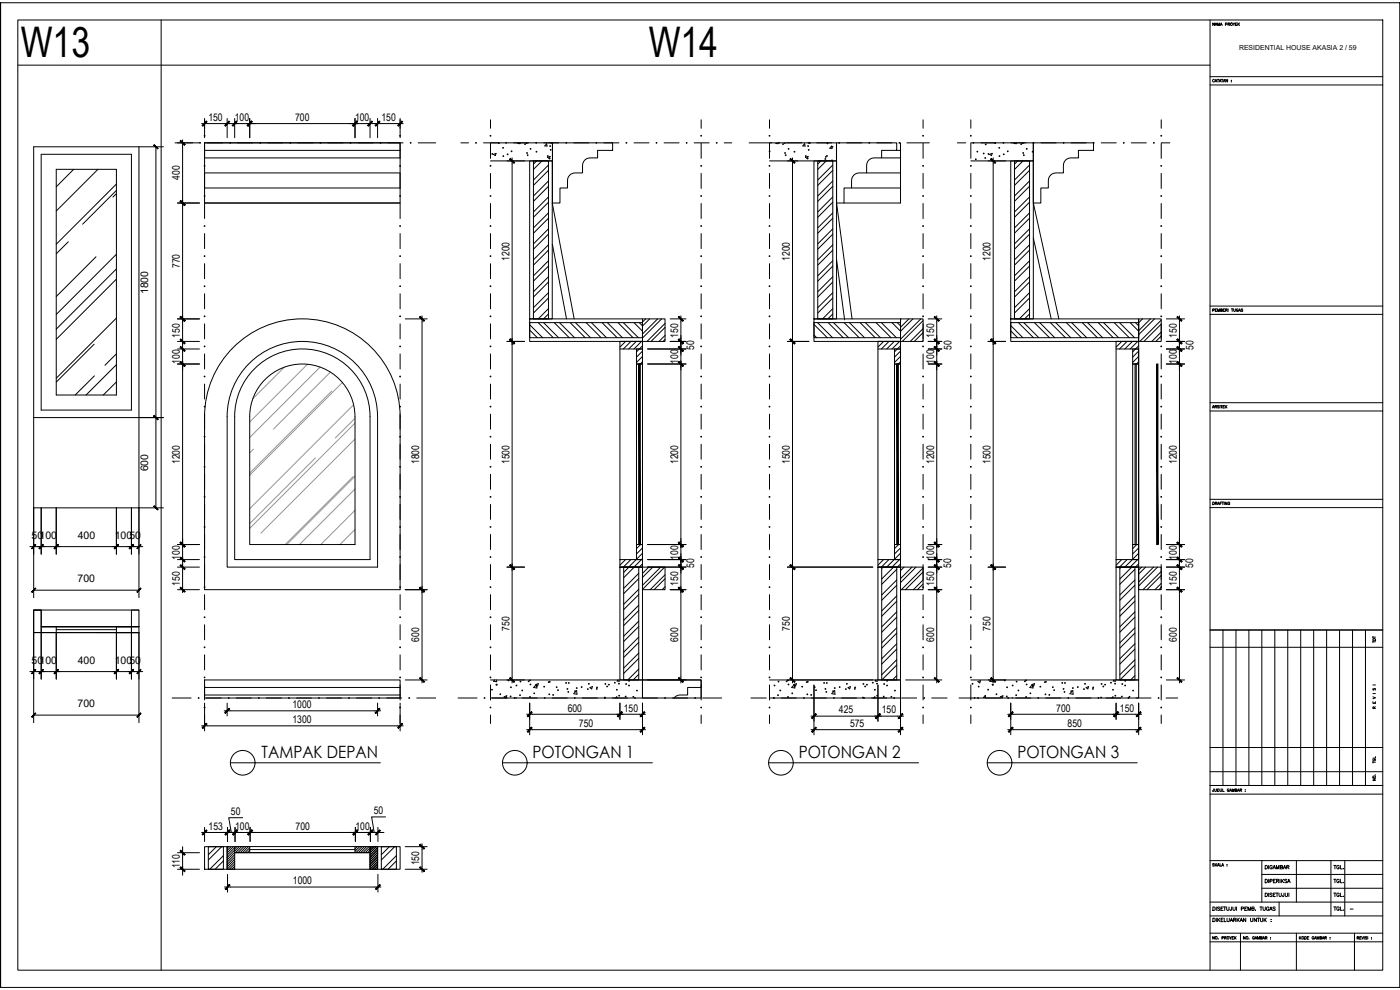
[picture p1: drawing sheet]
<svg xmlns="http://www.w3.org/2000/svg" width="420mm" height="297mm" viewBox="0 0 420 297" stroke-linecap="round" stroke-linejoin="round" font-family="sans-serif">
<defs><g id="words">
<g font-size="12.7">
<text x="6.2" y="17">W13</text>
<text x="194.7" y="17.1">W14</text>
</g>
<g font-size="5.1">
<text x="78.5" y="227.4">TAMPAK DEPAN</text>
<text x="159.8" y="227.4">POTONGAN 1</text>
<text x="239.7" y="227.4">POTONGAN 2</text>
<text x="305.3" y="227.4">POTONGAN 3</text>
</g>
<g font-size="3.2">
<text x="62.5" y="36.3">150</text>
<text x="70.5" y="36.3">100</text>
<text x="88.6" y="36.3">700</text>
<text x="106.6" y="36.3">100</text>
<text x="114.5" y="36.3">150</text>
<text x="54" y="54" transform="rotate(-90 54 54)">400</text>
<text x="54" y="80.5" transform="rotate(-90 54 80.5)">770</text>
<text x="152.9" y="78.3" transform="rotate(-90 152.9 78.3)">1200</text>
<text x="237" y="78.3" transform="rotate(-90 237 78.3)">1200</text>
<text x="297.3" y="78.3" transform="rotate(-90 297.3 78.3)">1200</text>
<text x="44.5" y="88.3" transform="rotate(-90 44.5 88.3)">1800</text>
<text x="54" y="101.3" transform="rotate(-90 54 101.3)">150</text>
<text x="203.5" y="101.3" transform="rotate(-90 203.5 101.3)">150</text>
<text x="280.3" y="101.3" transform="rotate(-90 280.3 101.3)">150</text>
<text x="353.2" y="101.3" transform="rotate(-90 353.2 101.3)">150</text>
<text x="208.4" y="105" transform="rotate(-90 208.4 105)">50</text>
<text x="285.5" y="105" transform="rotate(-90 285.5 105)">50</text>
<text x="358.2" y="105" transform="rotate(-90 358.2 105)">50</text>
<text x="54" y="109.2" transform="rotate(-90 54 109.2)">100</text>
<text x="203.5" y="109.2" transform="rotate(-90 203.5 109.2)">100</text>
<text x="280.3" y="109.2" transform="rotate(-90 280.3 109.2)">100</text>
<text x="353.2" y="109.2" transform="rotate(-90 353.2 109.2)">100</text>
<text x="44.5" y="141.5" transform="rotate(-90 44.5 141.5)">600</text>
<text x="54" y="139.3" transform="rotate(-90 54 139.3)">1200</text>
<text x="125.8" y="139.3" transform="rotate(-90 125.8 139.3)">1800</text>
<text x="152.9" y="139.3" transform="rotate(-90 152.9 139.3)">1500</text>
<text x="203.5" y="139.3" transform="rotate(-90 203.5 139.3)">1200</text>
<text x="237" y="139.3" transform="rotate(-90 237 139.3)">1500</text>
<text x="280.3" y="139.3" transform="rotate(-90 280.3 139.3)">1200</text>
<text x="297.3" y="139.3" transform="rotate(-90 297.3 139.3)">1500</text>
<text x="353.2" y="139.3" transform="rotate(-90 353.2 139.3)">1200</text>
<text x="9.5" y="161.7">50100</text>
<text x="23.3" y="161.7">400</text>
<text x="34.5" y="161.7">10050</text>
<text x="54" y="167.9" transform="rotate(-90 54 167.9)">100</text>
<text x="203.5" y="167.9" transform="rotate(-90 203.5 167.9)">100</text>
<text x="280.3" y="167.9" transform="rotate(-90 280.3 167.9)">100</text>
<text x="353.2" y="167.9" transform="rotate(-90 353.2 167.9)">100</text>
<text x="208.3" y="170.5" transform="rotate(-90 208.3 170.5)">50</text>
<text x="285.5" y="170.5" transform="rotate(-90 285.5 170.5)">50</text>
<text x="358.1" y="170.5" transform="rotate(-90 358.1 170.5)">50</text>
<text x="23.3" y="174.8">700</text>
<text x="54" y="175.8" transform="rotate(-90 54 175.8)">150</text>
<text x="203.5" y="175.8" transform="rotate(-90 203.5 175.8)">150</text>
<text x="280.3" y="175.8" transform="rotate(-90 280.3 175.8)">150</text>
<text x="353.2" y="175.8" transform="rotate(-90 353.2 175.8)">150</text>
<text x="152.9" y="189.2" transform="rotate(-90 152.9 189.2)">750</text>
<text x="237" y="189.2" transform="rotate(-90 237 189.2)">750</text>
<text x="297.3" y="189.2" transform="rotate(-90 297.3 189.2)">750</text>
<text x="125.8" y="192.6" transform="rotate(-90 125.8 192.6)">600</text>
<text x="203.5" y="192.6" transform="rotate(-90 203.5 192.6)">600</text>
<text x="280.3" y="192.6" transform="rotate(-90 280.3 192.6)">600</text>
<text x="353.2" y="192.6" transform="rotate(-90 353.2 192.6)">600</text>
<text x="9.5" y="199.2">50100</text>
<text x="23.3" y="199.2">400</text>
<text x="34.5" y="199.2">10050</text>
<text x="23.3" y="212.3">700</text>
<text x="87.8" y="212.5">1000</text>
<text x="170.4" y="213.5">600</text>
<text x="187.2" y="213.5">150</text>
<text x="251.8" y="214.1">425</text>
<text x="264.6" y="214.1">150</text>
<text x="317" y="213.5">700</text>
<text x="336.1" y="213.5">150</text>
<text x="87.8" y="217">1300</text>
<text x="173.7" y="218.1">750</text>
<text x="255.1" y="218.1">575</text>
<text x="320.4" y="218.1">850</text>
<text x="69.3" y="244.5">50</text>
<text x="112.2" y="244.3">50</text>
<text x="62.6" y="249">153</text>
<text x="70.6" y="249">100</text>
<text x="88.7" y="249">700</text>
<text x="106.7" y="249">100</text>
<text x="54" y="260.6" transform="rotate(-90 54 260.6)">110</text>
<text x="125.8" y="259.7" transform="rotate(-90 125.8 259.7)">150</text>
<text x="87.9" y="265.3">1000</text>
</g>
<text font-size="2.6" x="404.3" y="274.1">-</text>
<text font-size="2.1" x="371.9" y="14.9">RESIDENTIAL HOUSE AKASIA 2 / 59</text>
</g></defs>
<!-- layer: XR-KOP A3_MOZART$0$KOP-A1$0$A-GRSKOP -->
<g fill="none" stroke="#000" stroke-width=".3">
<path d="M.2 .8h420v295.5h-420zM.2 .8v295.5M5.3 6h409.7v285.1h-409.7zM363.1 6v285.1M420.2 .8v295.5M363.1 25.5h51.9M363.1 23h51.9M363.1 91.8h51.9M363.1 94.3h51.9M363.1 120.8h51.9M363.1 123.3h51.9M363.1 149.8h51.9"/>
<path d="M363.1 152.3h51.9M363.1 189h51.9M363.1 194.2h51.9M367 189v46.7M370.9 189v46.7M374.8 189v46.7M378.7 189v46.7M382.6 189v46.7M386.5 189v46.7M390.4 189v46.7M394.3 189v46.7M398.1 189v46.7"/>
<path d="M402 189v46.7M405.9 189v46.7M409.8 189v46.7M363.1 224.3h51.9M363.1 231.5h51.9M363.1 235.7h51.9M363.1 238.3h51.9M363.1 258.2h51.9M378.7 258.2v12.5M389.1 258.2v12.5M399.4 258.2v16.6M403.6 258.2v16.6"/>
<path d="M363.1 280h51.9M363.1 274.8h51.9M363.1 270.7h51.9M372.3 280v11.1M378.7 266.5h36.3M378.7 262.4h36.3M383.9 270.7v4.1M389.1 280v11.1M406.5 280v11.1M363.1 282.6h51.9"/>
</g>
<!-- layer: 0 -->
<g fill="none" stroke="#000" stroke-width=".3">
<path d="M5.3 19.5h357.8M48.4 6v285.1M60.5 37.1h60.5M61.4 35.5v5.8M68.2 35.5v5.8M70.4 35.5v5.8M74.9 35.5v5.8M106.5 35.5v5.8M111.1 35.5v5.8M113.3 35.5v5.8M120.1 35.5v5.8M147.2 35.9v2.6"/>
<path d="M210.4 35.9v2.6M230.9 35.9v2.6M277 35.9v2.6M291.4 35.9v2.6M348.5 35.9v2.6M12.4 46.3h27v76.7h-27zM16.9 50.8h18v67.7h-18zM22.1 50.8l-5.2 5.2M29.4 50.8l-12.5 12.5M34.9 57.1l-10.1 10.2M34.9 55.2l-18 18.1M34.9 58.1l-1 1"/>
<path d="M41.7 44v135.3M46.8 44v108.4M49.1 44h-39v135.3M52.5 42.9h7.4M54.8 42v135.8M61.4 42.9h58.7v18h-58.7zM61.4 43v4.5M61.4 52v4.5M61.4 42.9h59.6M61.4 45.1h58.7M61.4 47.4h58.7M61.4 51.9h58.7"/>
<path d="M61.4 56.4h58.7M120.1 43v4.5M120.1 52v4.5M125.5 42.9h5.3M138.3 42.9h2.3M145.1 42.9h4.5M147.2 42.9h18.6v5.4h-18.6M147.2 43v4.5M147.2 52v4.5M148.1 46.3l.8-.3-.3 .7zM152.2 48.3h5.2M153.7 47.4v157.5"/>
<path d="M154.2 42.9h4.5M155.6 42.9l-.2 .2h.7l-.1-.2M157.8 42.9l.3 .2 .1-.2M159 48.3h6.7v47.4h-6.7zM160.1 48.3h4.5v47.4h-4.5zM161.1 48.3l-1 .9M162.7 48.3l-2.6 2.5M163.2 42.9h4.5M164 43.1l.2 .7h-.7l.6-.7M164.3 47.2l.8-.3-.2 .7zM164.6 49.5l-4.5 4.5M164.6 54.3l-4.5 4.5"/>
<path d="M164.6 59.1l-4.5 4.5M164.6 51.1l-4.5 4.5M164.6 55.9l-4.5 4.5M165 42.9h.7M172.2 42.9h4.5M181.2 42.9h4.5M190.3 42.9h4.5M199.3 42.9h4.5M208.3 42.9h4.5M210.4 43v4.5M210.4 52v4.5M217.3 42.9h2.3"/>
<path d="M224.8 42.9h6.8M230.9 42.9h20.1v5.4h-20.1M230.9 43v4.5M230.9 52v4.5M233 42.9l-.2 .2h.7v-.2M235.3 42.9l.3 .2v-.2M236.1 42.9h4.5M236.3 48.3h3.1M237.8 47.4v157.5M241.5 43.1l.1 .7h-.7zM242.3 47.6l.2-.7-.8 .3 .6 .4M242.5 42.9h.7"/>
<path d="M244.3 48.3h6.8v47.4h-6.8zM245.1 42.9h4.5M245.4 48.3h4.5v47.4h-4.5zM246.4 48.3l-1 .9M248 48.3l-2.6 2.5M249.6 43.8l.1 .7h-.7zM249.9 49.5l-4.5 4.5M249.9 54.3l-4.5 4.5M249.9 59.1l-4.5 4.5M249.9 51.1l-4.5 4.5M249.9 55.9l-4.5 4.5M254.1 42.9h4.5"/>
<path d="M255.6 56.4h14.7M260.1 51.9h10.2M263.1 42.9h4.6M264.6 47.4h5.7M269.1 45.1h1.2M270.3 42.9v18h-17M272.2 42.9h6.7M277 43v4.5M277 52v4.5M287.3 42.9h2.6M291.4 42.9h18.7v5.4h-18.7M291.4 43v4.5"/>
<path d="M291.4 52v4.5M294.4 42.9h4.5M296.5 48.3h5.3M297 46.3l.8-.3-.2 .7zM298.1 47.4v157.5M303.3 48.3h6.8v47.4h-6.8zM303.4 42.9h4.5M304.5 48.3h4.5v47.4h-4.5zM304.5 42.9l-.2 .2h.7l-.1-.2M305.4 48.3l-.9 .9M306.7 42.9l.3 .2 .1-.2M307 48.3l-2.5 2.5"/>
<path d="M309 55.9l-4.5 4.5M309 49.5l-4.5 4.5M309 54.3l-4.5 4.5M309 59.1l-4.5 4.5M309 51.1l-4.5 4.5M312.4 42.9h4.5M321.5 42.9h4.5M330.5 42.9h4.5M339.5 42.9h4.5M348.5 43v4.5M348.5 52v4.5M348.5 42.9h2.6"/>
<path d="M20.5 72.5l-3.6 3.7M28.8 77l-11.9 12M34.9 76.3l-18 18M53.3 60.9h6.6M61.4 61.1v4.5M61.4 70.1v4.5M61.4 79.1v4.5M61.4 60.9h58.7M120.1 61.1v4.5M120.1 70.1v4.5M120.1 79.1v4.5M147.2 61.1v4.5"/>
<path d="M147.2 70.1v4.5M147.2 79.1v4.5M164.6 63.9l-4.5 4.5M164.6 68.7l-4.5 4.5M164.6 73.5l-4.5 4.5M164.6 78.2l-4.5 4.6M164.6 60.7l-4.5 4.5M164.6 65.5l-4.5 4.5M164.6 70.3l-4.5 4.5M164.6 75.1l-4.5 4.5M164.6 79.8l-4.5 4.5M165.7 60.9l6.6 34.8"/>
<path d="M165.8 73.4l4.2 22.3M210.4 61.1v4.5M210.4 70.1v4.5M210.4 79.1v4.5M230.9 61.1v4.5M230.9 70.1v4.5M230.9 79.1v4.5M249.9 63.9l-4.5 4.5M249.9 68.7l-4.5 4.5M249.9 73.5l-4.5 4.5M249.9 78.2l-4.5 4.6M249.9 60.7l-4.5 4.5"/>
<path d="M249.9 65.5l-4.5 4.5M249.9 70.3l-4.5 4.5M249.9 75.1l-4.5 4.5M249.9 79.8l-4.5 4.5M251.1 60.9l4.6 34.8M251.1 77.9l2.4 18.1M277 61.1v4.5M277 70.1v4.5M277 79.1v4.5M291.4 61.1v4.5M291.4 70.1v4.5M291.4 79.1v4.5"/>
<path d="M309 60.7l-4.5 4.5M309 63.9l-4.5 4.5M309 68.7l-4.5 4.5M309 73.5l-4.5 4.5M309 78.2l-4.5 4.6M309 65.5l-4.5 4.5M309 70.3l-4.5 4.5M309 75.1l-4.5 4.5M309 79.8l-4.5 4.5M310.1 60.9l7.7 34.8M310.1 71.4l5.4 24.3M348.5 61.1v4.5"/>
<path d="M348.5 70.1v4.5M348.5 79.1v4.5M34.9 95.4l-18 18.1M34.9 80.7l-18 18M34.9 83.8l-18 18M53.3 95.7h6.6M61.4 88.1v4.6M61.4 97.2v4.5M120.1 88.1v4.6M120.1 97.2v4.5M121.6 95.7h6.6M126.7 94.8v110.1"/>
<path d="M147.2 88.1v4.6M147.2 97.2v4.5M159 95.7h33.8v6.7h-33.8zM159 96.8h33.8v4.5h-33.8zM159 97.4l3.9 3.9M159 99l2.3 2.3M161.5 96.8l4.6 4.5M163.1 96.8l4.5 4.5M164.6 83l-4.5 4.5M164.6 87.8l-4.5 4.5M164.6 92.6l-3.1 3.1M164.6 84.6l-4.5 4.5"/>
<path d="M164.6 89.4l-4.5 4.5M164.6 94.2l-1.5 1.5M166.3 96.8l4.5 4.5M167.9 96.8l4.5 4.5M171.1 96.8l4.5 4.5M172.7 96.8l4.5 4.5M175.9 96.8l4.5 4.5M177.5 96.8l4.5 4.5M180.7 96.8l4.5 4.5M182.3 96.8l4.5 4.5M185.5 96.8l4.5 4.5M187.1 96.8l4.5 4.5"/>
<path d="M190.3 96.8l2.5 2.6M191.9 96.8l.9 1M192.8 95.7h6.8v6.7h-6.8zM193.8 95.7l-1 .9M195 95.7l-2.2 2.1M197.4 95.7l-4.6 4.5M198.6 95.7l-5.8 5.7M199.6 97l-5.4 5.4M199.6 98.2l-4.2 4.2M201.1 95.7h4.8M204.3 94.8v110.1M210.4 88.1v4.6"/>
<path d="M210.4 97.2v4.5M230.9 88.1v4.6M230.9 97.2v4.5M244.3 95.7h26v6.7h-26zM244.3 96.8h26v4.5h-26zM244.3 97.3l4 4M245.4 96.8l4.5 4.5M248.5 96.8l4.6 4.5M249.9 83l-4.5 4.5M249.9 87.8l-4.5 4.5M249.9 92.6l-3 3.1M249.9 84.6l-4.5 4.5"/>
<path d="M249.9 89.4l-4.5 4.5M249.9 94.2l-1.4 1.5M250.1 96.8l4.6 4.5M253.3 96.8l4.6 4.5M254.9 96.8l4.6 4.5M258.1 96.8l4.5 4.5M259.7 96.8l4.5 4.5M262.9 96.8l4.5 4.5M264.5 96.8l4.5 4.5M267.7 96.8l2.6 2.6M269.3 96.8l1 1M270.3 95.7h6.7v6.7h-6.7z"/>
<path d="M270.4 95.7l-.1 .1M272.8 95.7l-2.5 2.5M274 95.7l-3.7 3.7M276.4 95.7l-6.1 6.1M277 98.6l-3.8 3.8M277 96.2l-6.2 6.2M277 88.1v4.6M277 97.2v4.5M277 99.8l-2.6 2.6M278.6 95.7h4.1M281.1 94.8v110.1M291.4 88.1v4.6"/>
<path d="M291.4 97.2v4.5M303.3 95.7h38.4v6.7h-38.4zM303.3 96.8h38.4v4.5h-38.4zM303.3 97.7l3.7 3.6M303.3 99.3l2.1 2M305.7 96.8l4.5 4.5M307.3 96.8l4.5 4.5M309 83l-4.5 4.5M309 87.8l-4.5 4.5M309 92.6l-3.1 3.1M309 84.6l-4.5 4.5M309 89.4l-4.5 4.5"/>
<path d="M309 94.2l-1.5 1.5M310.4 96.8l4.6 4.5M312 96.8l4.5 4.5M315.2 96.8l4.5 4.5M316.8 96.8l4.5 4.5M320 96.8l4.5 4.5M321.6 96.8l4.5 4.5M324.8 96.8l4.5 4.5M326.4 96.8l4.5 4.5M329.6 96.8l4.5 4.5M331.2 96.8l4.5 4.5M334.4 96.8l4.5 4.5"/>
<path d="M336 96.8l4.5 4.5M339.2 96.8l2.5 2.6M340.8 96.8l.9 1M341.7 95.7h6.8v6.7h-6.8zM342.9 95.7l-1.2 1.1M345.3 95.7l-3.6 3.5M346.5 95.7l-4.8 4.7M348.5 88.1v4.6M348.5 97.2v4.5M348.5 96l-6.4 6.4M348.5 99.6l-2.8 2.8M348.5 97.2l-5.2 5.2"/>
<path d="M350 95.7h5.5M354 94.8v110.1M28.2 103.3l-11.3 11.3M28.3 112.8l-5.7 5.7M34.9 114.6l-3.9 3.9M34.9 106.2l-3.4 3.4M34.9 109.4l-9.1 9.1M53.3 109.2h6.6M53.3 104.7h6.6M53.3 102.4h6.6M61.4 106.2v4.5M61.4 115.2v4.5"/>
<path d="M74.1 109.7a22.6 22.6 0 0 1 24.9-5.7 22.6 22.6 0 0 1 14.3 21v45.2h-45.1v-45.2a22.5 22.5 0 0 1 5.9-15.3zM76.4 110.6a20.3 20.3 0 0 1 22.1-4.4 20.3 20.3 0 0 1 12.6 18.8v42.9h-40.7v-42.9a20.2 20.2 0 0 1 6-14.4zM79.6 113.8a15.8 15.8 0 0 1 17.2-3.4 15.8 15.8 0 0 1 9.7 14.6v38.4h-31.6v-38.4a15.7 15.7 0 0 1 4.7-11.2zM120.1 106.2v4.5M120.1 115.2v4.5M147.2 106.2v4.5M147.2 115.2v4.5M152.2 102.4h5.2M186 102.4h6.8v67.8h-6.8zM186 104.7h6.8M186 102.4h6.8M186.2 102.4l-.2 .1"/>
<path d="M187.7 102.4l-1.7 1.7M189.3 102.4l-2.2 2.3M190.9 102.4l-2.2 2.3M191 104.7h1.8v4.5h-1.8zM191 109.2h1.8v54.2h-1.8zM191.7 109.2h.4v54.2h-.4zM192.5 102.4l-2.2 2.3M192.8 103.8l-1.8 1.8M192.8 105.4l-1.8 1.8M192.8 107l-1.8 1.8M192.8 108.5l-.6 .7M194.4 109.2h11.5"/>
<path d="M194.4 104.7h11.5M199.6 100.6l-1.8 1.8M199.6 101.8l-.6 .6M201.1 102.4h4.8M210.4 106.2v4.5M210.4 115.2v4.5M230.9 106.2v4.5M230.9 115.2v4.5M236.3 102.4h6.4M244.3 100.5l.8 .8M263.5 102.4h6.8v67.8h-6.8zM263.5 104.7h6.8"/>
<path d="M263.5 102.4h6.8M263.6 102.4l-.1 .1M265.2 102.4l-1.7 1.7M266.8 102.4l-2.3 2.3M268.4 102.4l-2.3 2.3M268.4 104.7h1.9v4.5h-1.9zM268.4 109.2h1.9v54.2h-1.9zM269.2 109.2h.3v54.2h-.3zM270 102.4l-2.3 2.3M270.3 103.8l-1.9 1.8M270.3 105.4l-1.9 1.8M270.3 107l-1.9 1.8"/>
<path d="M270.3 108.5l-.7 .7M277 106.2v4.5M277 115.2v4.5M277 102.2l-.2 .2M278.6 109.2h4.1M278.6 104.7h4.1M278.6 102.4h4.1M291.4 106.2v4.5M291.4 115.2v4.5M296.5 102.4h5.3M335 102.4h6.7v67.8h-6.7zM335 104.7h6.7"/>
<path d="M335 102.4h6.7M335.1 102.4l-.1 .1M336.7 102.4l-1.7 1.7M338.3 102.4l-2.3 2.3M339.8 102.4l-2.2 2.3M339.9 104.7h1.8v4.5h-1.8zM339.9 109.2h1.8v54.2h-1.8zM340.6 109.2h.4v54.2h-.4zM341.4 102.4l-2.2 2.3M341.7 103.8l-1.8 1.8M341.7 105.4l-1.8 1.8M341.7 107l-1.8 1.8"/>
<path d="M341.7 108.5l-.6 .7M348.5 106.2v4.5M348.5 115.2v4.5M348.5 100.8l-1.6 1.6M350 109.2h5.5M350 104.7h5.5M350 102.4h5.5M10.1 125.3h39M61.4 124.3v4.5M61.4 133.3v4.5M120.1 124.3v52.6h-58.7v-51.9a29.3 29.3 0 0 1 29.3-29.3 29.3 29.3 0 0 1 29.4 29.3M147.2 124.3v4.5"/>
<path d="M147.2 133.3v4.5M210.4 124.3v4.5M210.4 133.3v4.5M230.9 124.3v4.5M230.9 133.3v4.5M277 124.3v4.5M277 133.3v4.5M291.4 124.3v4.5M291.4 133.3v4.5M348.5 124.3v4.5M348.5 133.3v4.5M10.1 152.4h39"/>
<path d="M12.4 152.4v13.9M16.9 152.4v13.9M34.9 152.4v13.9M39.4 152.4v13.9M61.4 142.3v4.5M61.4 151.3v4.5M147.2 142.3v4.5M147.2 151.3v4.5M210.4 142.3v4.5M210.4 151.3v4.5M230.9 142.3v4.5M230.9 151.3v4.5"/>
<path d="M277 142.3v4.5M277 151.3v4.5M291.4 142.3v4.5M291.4 151.3v4.5M348.5 142.3v4.5M348.5 151.3v4.5M9 164h4.5M10.1 177.1h31.6M11.2 164h6.8M16.9 164h18M33.8 164h6.8M38.3 164h4.5"/>
<path d="M53.3 176.9h6.6M53.3 170.2h6.6M53.3 167.9h6.6M53.3 163.4h6.6M61.4 160.4v4.5M61.4 169.4v4.5M61.4 178.4v4.5M120.1 178.4v4.5M121.6 176.9h6.6M147.2 160.4v4.5M147.2 169.4v4.5M147.2 178.4v4.5"/>
<path d="M152.2 170.2h5.2M186 170.2h6.8v33.8h-6.8zM186 170.2h6.8M186 167.9h6.8M186.1 167.9l-.1 .1M187.2 170.2h4.5v33.8h-4.5zM187.7 167.9l-1.7 1.7M188.8 170.2l-1.6 1.5M189.3 167.9l-2.2 2.3M190.4 170.2l-3.2 3.1M190.9 167.9l-2.2 2.3M191 163.4h1.8v4.5h-1.8z"/>
<path d="M191.7 172l-4.5 4.5M191.7 176.8l-4.5 4.5M191.7 173.6l-4.5 4.5M191.7 178.4l-4.5 4.5M192.2 163.4l-1.2 1.2M192.8 167.6l-2.5 2.6M192.8 170.2h6.8v6.7h-6.8zM192.8 164.4l-1.8 1.8M192.8 166l-1.8 1.8M192.8 169.2l-.9 1M194.4 170.2h11.5M194.4 167.9h11.5"/>
<path d="M194.4 163.4h11.5M194.7 170.2l-1.9 1.8M195.9 170.2l-3.1 3M198.3 170.2l-5.5 5.4M199.5 170.2l-6.7 6.6M199.6 172.5l-4.5 4.4M199.6 176l-.9 .9M199.6 173.6l-3.3 3.3M201.1 176.9h4.8M210.4 160.4v4.5M210.4 169.4v4.5M210.4 178.4v4.5"/>
<path d="M230.9 160.4v4.5M230.9 169.4v4.5M230.9 178.4v4.5M236.3 170.2h25.6M263.5 170.2h6.8v33.8h-6.8zM263.5 170.2h6.8M263.5 167.9h6.8M263.6 167.9l-.1 .1M264.6 170.2h4.5v33.8h-4.5zM265 170.2l-.4 .3M265.2 167.9l-1.7 1.7M266.8 167.9l-2.3 2.3"/>
<path d="M268.2 170.2l-3.6 3.5M268.4 167.9l-2.3 2.3M268.4 163.4h1.9v4.5h-1.9zM269.1 174l-4.5 4.5M269.1 178.8l-4.5 4.5M269.1 170.8l-4.5 4.5M269.1 175.6l-4.5 4.5M269.7 163.4l-1.3 1.2M270.3 167.6l-2.6 2.6M270.3 170.2h6.7v6.7h-6.7zM270.3 164.4l-1.9 1.8M270.3 166l-1.9 1.8"/>
<path d="M270.3 169.2l-1 1M271.3 170.2l-1 1M273.7 170.2l-3.4 3.4M274.9 170.2l-4.6 4.6M277 160.4v4.5M277 169.4v4.5M277 178.4v4.5M277 170.4l-6.5 6.5M277 174l-2.9 2.9M277 171.6l-5.3 5.3M277 175.2l-1.7 1.7M278.6 176.9h4.1"/>
<path d="M278.6 170.2h4.1M278.6 167.9h4.1M278.6 163.4h4.1M291.4 160.4v4.5M291.4 169.4v4.5M291.4 178.4v4.5M296.5 170.2h5.3M335 170.2h6.7v33.8h-6.7zM335 170.2h6.7M335 167.9h6.7M335 167.9v.1M336.1 170.2h4.5v33.8h-4.5z"/>
<path d="M336.5 170.2l-.4 .3M336.6 167.9l-1.6 1.7M338.2 167.9l-2.2 2.3M339.7 170.2l-3.6 3.5M339.8 167.9l-2.2 2.3M339.9 163.4h1.8v4.5h-1.8zM340.6 174l-4.5 4.5M340.6 178.8l-4.5 4.5M340.6 170.8l-4.5 4.5M340.6 175.6l-4.5 4.5M341.2 163.4l-1.3 1.2M341.7 167.6l-2.5 2.6"/>
<path d="M341.7 170.2h6.8v6.7h-6.8zM341.7 164.4l-1.8 1.8M341.7 166l-1.8 1.8M341.7 169.2l-.9 1M342.6 170.2l-.9 .8M343.8 170.2l-2.1 2M346.2 170.2l-4.5 4.4M347.4 170.2l-5.7 5.6M348.5 160.4v4.5M348.5 169.4v4.5M348.5 178.4v4.5M348.5 171.5l-5.5 5.4"/>
<path d="M348.5 175l-1.9 1.9M348.5 172.7l-4.3 4.2M348.5 176.2l-.7 .7M350 176.9h5.5M350 170.2h5.5M350 167.9h5.5M350 163.4h5.5M10.1 189.8v27M12.4 189.8h29.3v27M12.4 189.9v13.9M16.9 189.9v13.9M34.9 188h4.5v1.8h-4.5z"/>
<path d="M34.9 189.9v13.9M39.4 189.9v13.9M61.4 187.4v4.6M61.4 196.5v4.5M120.1 187.4v4.6M120.1 196.5v4.5M147.2 187.4v4.6M147.2 196.5v4.5M191.7 181.6l-4.5 4.5M191.7 186.4l-4.5 4.5M191.7 191.2l-4.5 4.5M191.7 196l-4.5 4.5"/>
<path d="M191.7 183.2l-4.5 4.5M191.7 188l-4.5 4.5M191.7 192.8l-4.5 4.5M191.7 197.6l-4.5 4.5M210.4 187.4v4.6M210.4 196.5v4.5M230.9 187.4v4.6M230.9 196.5v4.5M269.1 183.6l-4.5 4.5M269.1 188.4l-4.5 4.5M269.1 193.2l-4.5 4.5M269.1 197.9l-4.5 4.6"/>
<path d="M269.1 180.4l-4.5 4.5M269.1 185.2l-4.5 4.5M269.1 190l-4.5 4.5M269.1 194.7l-4.5 4.6M269.1 199.5l-4.5 4.5M277 187.4v4.6M277 196.5v4.5M291.4 187.4v4.6M291.4 196.5v4.5M340.6 183.6l-4.5 4.5M340.6 188.4l-4.5 4.5M340.6 193.2l-4.5 4.5"/>
<path d="M340.6 197.9l-4.5 4.6M340.6 180.4l-4.5 4.5M340.6 185.2l-4.5 4.5M340.6 190l-4.5 4.5M340.6 194.7l-4.5 4.6M340.6 199.5l-4.5 4.5M348.5 187.4v4.6M348.5 196.5v4.5M9 201.5h4.5M10.1 214.6h31.6M11.2 201.5h6.8M16.9 201.5h18"/>
<path d="M33.8 201.5h6.8M38.3 201.5h4.5M51.7 209.4h5.7M60.5 217.8h60.5M61.4 204h58.7v5.4h-58.7zM61.4 205.5v4.5M61.4 211v8.3M61.4 206.3h58.7M61.4 208.5h58.7M61.9 209.4h4.5M67.3 213.3h46.9M68.2 211v3.8"/>
<path d="M70.9 209.4h4.5M79.9 209.4h4.5M89 209.4h4.5M98 209.4h4.5M107 209.4h4.5M113.3 211v3.8M116 209.4h4.6M120.1 205.5v4.5M120.1 211v8.3M121.6 204h6.6M125.1 209.4h5.7M137.5 209.4h5.7"/>
<path d="M147.2 204h45.6v5.4h-45.6M147.2 205.5v4.5M147.2 214.5v2.6M147.7 209.4h4.5M148.5 204l-.4 .4 1 .2-.1-.6M151.3 209.1l.8-.3-.2 .6zM152.2 204h5.2M154.9 209.4h.1M154.9 209.3l-.1 .1M156.7 209.4h4.5M158.1 214.3h35.6M158.1 218.9h35.6"/>
<path d="M159 211v9.5M160.8 205.4l.8-.3-.3 .7zM161 205.4l.1 1-1-.1M161 205.3l-.8 .9M165.7 209.4h4.6M173 207.2l.2 1.1-1-.2M173.1 207.2l-.9 .9M174.8 209.4h4.5M177 206.3l.8-.3-.2 .7zM183.8 209.4h4.5M185.1 209.1v.3M185.1 209l-.3 .4"/>
<path d="M185.4 204l-.2 .3 .6 .1v-.4M186 211v4.8M191.7 200.7l-3.3 3.3M191.7 202.3l-1.7 1.7M192.8 204h17.6v5.4h-17.6zM192.8 209.4h4.5M192.8 211v9.5M194.4 204h11.5M201.8 209.4h4.6M210.4 205.5v4.5M210.4 214.5v2.6M210.9 209.4h5.7"/>
<path d="M225.4 209.4h4.6M230.9 204h39.4v5.4h-39.4M230.9 205.5v4.5M230.9 214.5v2.6M232.3 209.4h.1M234.5 209.4h4.5M236.3 204h25.6M238.2 205.4l.8-.3-.2 .7zM238.4 205.4l.2 1-1-.1M238.5 205.3l-.9 .9M243.4 218.9h27.8M243.4 214.9h27.8"/>
<path d="M243.5 209.4h4.5M244.3 205.5v15M250.5 207.2l.1 1.1-1-.2M250.5 207.2l-.8 .9M252.5 209.4h4.5M254.4 206.3l.8-.3-.2 .7zM261.6 209.4h4.5M262.5 209.1l.1 .3M262.6 209l-.4 .4M262.9 204l-.3 .3 .7 .1-.1-.4M263.5 205.5v10.9M269.1 202.7l-1.3 1.3"/>
<path d="M270.3 205.5v15M270.6 209.4h4.5M271.8 204h10.9M277 205.5v4.5M277 214.5v2.6M279.6 209.4h4.6M287.8 209.4h3.5M291.4 204h50.3v5.4h-50.3M291.4 205.5v4.5M291.4 214.5v2.6M293.5 204.5l.8-.3-.3 .7zM295.7 208.6l.1 .7h-.6z"/>
<path d="M295.8 209.4h4.5M296.5 204h5.3M297.4 204l-.4 .4M297.9 204l.1 .6-1-.2M300.2 209.1l.8-.3-.2 .6zM302.4 214.3h40.2M302.4 218.9h40.2M303.3 211v9.5M303.7 209.4h.1M304.8 209.4h4.5M309.7 205.4l.8-.3-.2 .7zM310 205.3l-.9 .9 .9 .2-.1-1"/>
<path d="M313.8 209.4h4.6M321.9 207.2l.2 1.1-1-.2M322 207.2l-.9 .9M322.9 209.4h4.5M325.9 206.3l.8-.3-.2 .7zM331.9 209.4h4.5M334 209.1v.3M334 209l-.3 .4M334.3 204l-.2 .3 .6 .1v-.4M335 211v4.8M340.6 202.7l-1.3 1.3M340.9 209.4h4.6"/>
<path d="M341.7 211v9.5M348.5 205.5v4.5M348.5 214.5v2.6M350 209.4h3.4M350 204h5.5M53.3 255.8h6.6M54.8 254v8.6M60.5 249.8h54.7M61.4 254h6.8v6.8h-6.8zM61.4 248.2v4.3M62.5 254h4.5v6.8h-4.5zM64.9 254l-2.4 2.5"/>
<path d="M66.5 254l-4 4M67 256.7l-4.1 4.1M67 258.3l-2.5 2.5M68.2 254h2.2v6.8h-2.2zM68.3 249.8h2.2h-2.2M68.3 248.2v4.3M70.4 254h42.9M70.4 255.8h40.7M70.5 248.2v4.3M72.8 245.3h-4.2l.8 4.5M75.1 248.2v4.3M106.7 248.2v4.3"/>
<path d="M111.1 254h2.2v6.8h-2.2zM111.2 249.8h2.2h-2.2M111.2 248.2v4.3M113.3 254h6.8v6.8h-6.8zM113.4 248.2v4.3M114.4 254h4.6v6.8h-4.6zM115.7 245.1h-4.2l.8 4.7M116.9 254l-2.5 2.5M118.4 254l-4 4M119 256.7l-4.1 4.1M119 258.3l-2.5 2.5M121.6 254h6.6"/>
<path d="M126.7 253.1v8.6M53.3 260.8h6.6M67.4 266.1h46.9M68.2 260.8h42.9M68.3 262.3v5.4M113.4 262.3v5.4M121.6 260.8h6.6"/>
</g>
<!-- layer: DOOR OPENING -->
<path d="M10.1 183h2.3v6.8h-2.3zM10.1 183h31.6M12.4 188h29.3M12.4 189.8h29.3M16.9 188v1.8M16.9 188.9h18M39.4 183h2.3v6.8h-2.3z" fill="none" stroke="#000" stroke-width=".3"/>
<!-- layer: XR-KOP A3_MOZART$0$KOP-A1$0$A-TXTKOP -->
<g fill="none" stroke="#000" stroke-width=".3">
<path d="M364.5 6.9v.8l-.5-.8v.8M364.6 7.7l.3-.8 .3 .8M364.8 7.4h.3M365.4 7.7v-.8l.3 .8 .3-.8v.8M366.2 7.7l.3-.8 .3 .8M366.3 7.4h.4M367.8 7.3l.4-.1v-.3h-.4v.8M368.5 7.2l.6-.2-.6-.1v.8M368.8 7.2l.3 .5M370 6.9l.3 .8M370.6 6.9l-.3 .3M370.8 7.2h.3"/>
<path d="M371.3 6.9h-.5v.8h.5M371.5 6.9v.8M371.7 7.2l.3 .5M372 6.9l-.5 .5M364.5 24a.29 .29 0 0 0-.4-.2 .29 .29 0 0 0-.2 .3v.2a.29 .29 0 0 0 .2 .3 .29 .29 0 0 0 .4-.2M364.6 24.6l.3-.8 .3 .8M364.7 24.3h.4M365.3 23.8h.5M365.5 23.8v.8M365.9 24.6l.3-.8 .3 .8M366 24.3h.4M366.5 23.8h.6"/>
<path d="M366.8 23.8v.8M367.1 24.6l.3-.8 .3 .8M367.2 24.3h.4M368.4 23.8v.8l-.5-.8v.8M369.5 24.1h.1M369.5 24.5h.1M364 93.1l.4-.1v-.3h-.4v.7M364.7 93h.3M365.2 92.7h-.5v.7h.5M365.4 93.4v-.7l.3 .7 .3-.7v.7M366.3 93l.5-.2-.5-.1v.7h.5l-.2-.4M367.1 93h.3"/>
<path d="M367.6 92.7h-.5v.7h.5M367.8 93l.5-.2-.5-.1v.7M368.1 93l.2 .4M368.6 92.7v.7M369.5 92.7h.6M369.8 92.7v.7M370.2 92.7v.5l.3 .2 .2-.1 .1-.6M371.6 92.9a.28 .28 0 0 0-.4-.2 .28 .28 0 0 0-.2 .3v.2a.28 .28 0 0 0 .3 .3 .28 .28 0 0 0 .3-.3h-.2M371.7 93.4l.3-.7 .3 .7M371.8 93.2h.4M373 92.8h-.5l.5 .4-.2 .2-.3-.1M363.8 122.4l.3-.7 .3 .7"/>
<path d="M364 122.2h.3M364.6 122l.5-.2-.5-.1v.7M364.9 122l.2 .4M365.9 121.8h-.5l.5 .4-.2 .2-.3-.1M366.1 121.7v.7M366.3 121.7h.5M366.6 121.7v.7M367 122h.3M367.5 121.7h-.5v.7h.5M367.7 121.7v.7M367.9 122l.3 .4M368.2 121.7l-.5 .5"/>
<path d="M364 150.6l.4 .1-.1 .7h-.3zM364.7 151h.5v-.3l-.5-.1v.8M365 151l.2 .4M365.4 151.4l.3-.8 .3 .8M365.5 151.2h.4M366.2 151h.3M366.6 150.6h-.4v.8M366.7 150.6h.5M367 150.6v.8M367.4 150.6v.8M368.2 150.6v.8l-.5-.8v.8M369.1 150.8a.29 .29 0 0 0-.4-.2 .29 .29 0 0 0-.2 .3 .32 .32 0 0 0 .1 .5 .32 .32 0 0 0 .4-.1l.1-.2h-.2"/>
<path d="M412 192.5h.8M412 190.9v.5M412 192.3v.5M412 191.2h.8M412.1 191.7l.5-.1 .2 .5h-.8zM412 210.6v.4h.8v-.4M412 209.1l.8 .3-.8 .3M412 208.1h.8M412 205.5h.8M412.1 206.6v.5l.5-.5 .2 .1-.1 .4M412.4 212.6l-.2-.5-.2 .5h.8M412.4 210.7v.3"/>
<path d="M412.8 212.1l-.4 .2M364.2 236.7v.7h-.2l-.1-.2M364.5 236.7l.1 .7 .2 .1 .2-.1 .1-.7M365.4 236.7l.4 .1-.1 .6-.3 .1zM366.1 236.7v.6l.3 .2 .2-.1v-.7M366.9 236.7v.8h.5M368.9 236.9a.28 .28 0 0 0-.4-.2 .28 .28 0 0 0-.2 .3 .32 .32 0 0 0 .1 .4 .32 .32 0 0 0 .4 0l-.1-.2M369 237.5l.3-.8 .3 .8M369.1 237.2h.4M369.8 237.5v-.8l.3 .8 .3-.8v.8M370.7 237.1l.4-.1 .1-.2-.5-.1v.8l.5-.1-.2-.3M371.3 237.5l.3-.8 .3 .8"/>
<path d="M371.5 237.2h.3M372.1 237.1l.5-.2-.5-.2v.8M372.4 237.1l.2 .4M373.7 237h.1M373.7 237.4h.1M412 233.7h.8l-.8 .5h.8M412 228.4v.5M412 228.7h.8M412.2 227.7a.28 .28 0 0 0-.2 .4 .28 .28 0 0 0 .3 .2 .32 .32 0 0 0 .4-.1 .32 .32 0 0 0 0-.4l-.2 .1M412.7 232.5h.1M412.8 227v.5h-.8M364.4 259.2h-.5l.5 .5-.2 .2-.3-.1"/>
<path d="M364.7 259.1v.8M364.9 259.4l.3 .5M365.2 259.1l-.5 .5M365.4 259.9l.3-.8 .3 .8M365.5 259.6h.3M366.1 259.1v.8h.5M366.6 259.9l.3-.8 .3 .8M366.8 259.6h.3M368.2 259.4h.1M368.2 259.8h.1M379.7 259.7h.3a.56 .56 0 0 1 .4 .5 .56 .56 0 0 1-.4 .5h-.3zM380.7 259.7v1"/>
<path d="M381.8 259.9a.38 .38 0 0 0-.4-.2 .38 .38 0 0 0-.3 .4v.2a.37 .37 0 0 0 .4 .4 .37 .37 0 0 0 .3-.4h-.2M400.3 259.7h.7M400.6 259.7v1M401.9 259.9a.38 .38 0 0 0-.4-.2 .38 .38 0 0 0-.3 .4v.2a.37 .37 0 0 0 .3 .4 .37 .37 0 0 0 .4-.4h-.2M402.3 259.7v1h.6M364 275.5h.3a.55 .55 0 0 1 .4 .5 .55 .55 0 0 1-.4 .5h-.3zM364 272.1h.3a.55 .55 0 0 1 .4 .5 .55 .55 0 0 1-.4 .6h-.3zM365 272.1v1.1M365 275.5v1M365.4 275.5v1M365.7 275.9l.4 .6M366.1 272.3l-.6-.1-.1 .3 .6 .3 .1 .2h-.7"/>
<path d="M366.1 275.5l-.7 .7M366.4 272.6h.4M366.5 276h.4M367.1 272.1h-.7v1.1h.7M367.1 275.5h-.6v1h.6M367.2 272.1h.7M367.4 275.5v1h.6M367.5 272.1v1.1M368.1 272.1v.8l.3 .3 .4-.2v-.9M368.2 275.5l.1 .9 .2 .1 .4-.1v-.9M369.2 276.5l.4-1 .4 1M369.3 276.2h.5"/>
<path d="M369.6 272.1v1h-.4l-.1-.3M370 272.1v.8l.3 .3 .4-.2v-.9M370.2 276l.6-.1 .1-.3-.7-.1v1M370.6 276l.3 .5M371.1 272.1v1.1M371.3 275.5v1M371.5 275.9l.4 .6M371.9 275.5l-.6 .7M372.1 276.5l.4-1 .4 1M372.3 276.2h.5M372.5 272.7l.6-.1 .1-.4-.7-.1v1.1M373.6 272.6h.4"/>
<path d="M373.9 275.5v1l-.7-1v1M374.2 272.1h-.6v1.1h.6M374.5 273.2v-1.1l.4 1.1 .4-1.1v1.1M375.3 275.5v.9l.3 .1 .3-.1 .1-.9M375.7 272.6h.6v-.4l-.6-.1v1.1l.6-.1-.2-.5M376.8 273.1h.1M377.1 275.5v1l-.7-1v1M377.3 275.5h.7M377.7 275.5v1M378.1 272.1h.7M378.3 275.5v.7l.3 .3 .3-.1 .1-.9M378.5 272.1v1.1"/>
<path d="M379.1 272.1v.8l.2 .3 .4-.2v-.9M379.3 275.5v1M379.6 275.9l.4 .6M379.7 263.8h.3a.56 .56 0 0 1 .4 .5 .56 .56 0 0 1-.4 .6h-.3zM379.7 268h.3a.56 .56 0 0 1 .4 .5 .56 .56 0 0 1-.4 .5h-.3zM380 275.5l-.7 .7M380.7 263.8v1.1M380.7 268v1M380.8 272.4a.38 .38 0 0 0-.4-.3 .38 .38 0 0 0-.3 .4v.3a.37 .37 0 0 0 .4 .4 .37 .37 0 0 0 .3-.4h-.2M381 273.2l.4-1.1 .4 1.1M381.1 264.4l.6-.1 .1-.4-.7-.1v1.1M381.2 272.8h.5"/>
<path d="M381.5 275.8h.1M381.5 276.4h.1M381.8 268.1l-.6-.1-.1 .3 .6 .3 .1 .3h-.7M382 260.7l.4-1 .4 1M382.1 268.5h.4M382.2 260.4h.5M382.2 264.3h.4M382.7 272.3l-.6-.1v.3l.6 .3v.2h-.7M382.8 268h-.7v1h.7M382.8 263.8h-.6v1.1h.6M382.9 268h.7M383.1 260.7v-1l.4 1 .3-1v1"/>
<path d="M383.1 264.3h.6l.1-.4-.7-.1v1.1M383.3 268v1M383.5 264.3l.3 .6M383.8 268v.7l.3 .3 .4-.1v-.9M384.1 263.8v1.1M384.2 260.2l.6-.1 .1-.3-.7-.1v1l.7-.1v-.2l-.2-.2M384.5 263.8v1.1M384.8 264.3l.4 .6M385.1 260.7l.4-1 .4 1M385.2 263.8l-.7 .7M385.3 260.4h.5M385.3 268v.9l-.3 .1-.2-.3"/>
<path d="M385.7 268v.7l.3 .3 .4-.1v-.9M386.2 260.2l.6-.1v-.3l-.6-.1v1M386.2 264l-.6-.1v.3l.5 .2 .1 .3h-.7M386.4 264.9l.4-1.1 .4 1.1M386.5 260.2l.4 .5M386.6 264.5h.5M386.8 268v1M400.3 263.8h.7M400.3 268h.7M400.3 272.1h.7M400.6 263.8v1.1M400.6 268v1"/>
<path d="M400.6 272.1v1M401.9 264.1a.38 .38 0 0 0-.4-.3 .38 .38 0 0 0-.3 .4 .43 .43 0 0 0 .1 .6 .43 .43 0 0 0 .6-.1v-.2h-.2M401.9 268.2a.38 .38 0 0 0-.4-.2 .38 .38 0 0 0-.3 .4 .43 .43 0 0 0 .1 .5 .43 .43 0 0 0 .6 0v-.3h-.2M401.9 272.4a.38 .38 0 0 0-.4-.3 .38 .38 0 0 0-.3 .4 .43 .43 0 0 0 .1 .6 .43 .43 0 0 0 .6-.1v-.2h-.2M402.3 263.8v1.1h.6M402.3 268v1h.6M402.3 272.1v1h.6M403.2 260.6h.1M403.2 264.7h.1M403.2 268.9h.1M403.2 273h.1M364.5 281v.8l-.5-.8v.8"/>
<path d="M365.6 281.7h.1M366.7 281.4h.5v-.3l-.5-.1v.8M367.5 281.4l.5-.2-.5-.2v.8M367.8 281.4l.2 .4M369 281l.3 .8M369.6 281l-.3 .4M369.8 281.4h.3M370.2 281h-.4v.8h.4M370.5 281v.8M370.6 281.3l.4 .5M371 281l-.5 .5M373.7 281v.8l-.5-.8v.8"/>
<path d="M374.8 281.7h.1M376.5 281.2a.29 .29 0 0 0-.4-.2 .29 .29 0 0 0-.2 .3 .32 .32 0 0 0 .1 .4 .32 .32 0 0 0 .4 0l.1-.2h-.2M376.6 281.8l.3-.8 .3 .8M376.7 281.5h.4M377.4 281.8v-.8l.3 .8 .3-.8v.8M378.3 281.4l.4-.1 .1-.2-.5-.1v.8l.5-.1-.2-.3M378.9 281.8l.3-.8 .3 .8M379.1 281.5h.3M379.7 281.4l.5-.2-.5-.2v.8M380 281.4l.2 .4M381.3 281.3h.1M381.3 281.7h.1"/>
<path d="M390 281v.8M390.1 281.3l.4 .5M390.5 281l-.5 .5M391.5 281l.5 .2-.1 .6h-.4zM392.3 281.4h.3M392.8 281h-.5v.8h.5M394.3 281.2a.29 .29 0 0 0-.3-.2 .29 .29 0 0 0-.2 .3 .32 .32 0 0 0 .1 .4 .32 .32 0 0 0 .4 0v-.2h-.2M394.5 281.8l.3-.8 .3 .8M394.6 281.5h.3M395.2 281.8v-.8l.3 .8 .3-.8v.8M396.1 281.4l.5-.1v-.2l-.5-.1v.8l.5-.1-.1-.3M396.8 281.8l.3-.8 .3 .8"/>
<path d="M396.9 281.5h.4M397.6 281.4l.4-.1 .1-.2-.5-.1v.8M397.8 281.4l.3 .4M399.2 281.3h.1M399.2 281.7h.1M407.3 281.4l.4-.1 .1-.2-.5-.1v.8M407.6 281.4l.2 .4M408.1 281.4h.3M408.5 281h-.4v.8h.4M408.7 281l.3 .8 .3-.8M409.4 281v.8M410.2 281.1h-.5l.5 .5-.2 .2-.3-.1"/>
<path d="M410.5 281v.8M411.6 281.3h.1M411.6 281.7h.1"/>
<circle cx="369.6" cy="7.2" r=".36"/>
<circle cx="412.4" cy="233.1" r=".36"/>
<circle cx="365" cy="281.4" r=".36"/>
<circle cx="368.5" cy="281.4" r=".36"/>
<circle cx="374.2" cy="281.4" r=".36"/>
<circle cx="391" cy="281.4" r=".36"/>
</g>
<!-- layer: Arsir -->
<g fill="none" stroke="#000" stroke-width=".3">
<path d="M68.6 254l-.4 .5M69.3 254l-1.1 1.2M70 254l-1.8 1.9M70.4 254.3l-2.2 2.3M70.4 255l-2.2 2.3M70.4 255.7l-2.2 2.3M70.4 256.4l-2.2 2.3M70.4 257.1l-2.2 2.3M70.4 257.8l-2.2 2.3M70.4 258.5l-2.2 2.3M70.4 259.2l-1.6 1.6M70.4 259.9l-.9 .9"/>
<path d="M71.1 254l-.7 .7M71.8 254l-1.4 1.4M72.5 254l-1.8 1.8M73.2 254l-1.8 1.8M73.9 254l-1.8 1.8M74.6 254l-1.8 1.8M74.9 254.4l-1.4 1.4M74.9 255.1l-.7 .7M74.9 255.8h.1M106.6 254h-.1M107.3 254l-.8 .7M108 254l-1.5 1.4"/>
<path d="M108.6 254l-1.8 1.8M109.3 254l-1.8 1.8M110 254l-1.8 1.8M110.7 254l-1.8 1.8M111.1 254.4l-1.5 1.4M111.1 255.1l-.8 .7M111.1 255.8h-.1M111.5 254l-.4 .5M112.2 254l-1.1 1.2M112.9 254l-1.8 1.9M113.3 254.3l-2.2 2.3M113.3 255l-2.2 2.3"/>
<path d="M113.3 255.7l-2.2 2.3M113.3 256.4l-2.2 2.3M113.3 257.1l-2.2 2.3M113.3 257.8l-2.2 2.3M113.3 258.5l-2.2 2.3M113.3 259.2l-1.6 1.6M113.3 259.9l-.9 .9M70.4 260.6l-.2 .2M113.3 260.6l-.2 .2"/>
</g>
<!-- layer: 0.05 -->
<path d="M74.9 254v1.8M74.9 254.9h31.6M106.5 254v1.8" fill="none" stroke="#000" stroke-width=".3"/>
<!-- layer: 0 -->
<g fill="none" stroke="#939598" stroke-width=".3">
<path d="M85.3 110.2l-9.4 9.4M92.3 109.3l-17.4 17.3M96.1 110.1l-21.2 21.2M99.2 111.7l-17.1 17.1M99.5 117.4l-24.6 24.5M102.8 114.8l-27.9 27.8M76.1 134.8l-1.2 1.1M94.7 137.4l-19.8 19.7M106.1 121.4l-31.2 31.2M106.5 126.9l-31.6 31.6M106.5 125.5l-5.9 5.9M106.5 131.7l-28.2 28.3"/>
<path d="M106 143l-20.4 20.4M106.5 142.9l-20.4 20.5M106.5 158.9l-4.5 4.5M106.5 146.7l-16.6 16.7M106.5 153.1l-10.2 10.3"/>
</g>
<g fill="#000" stroke="#000" stroke-width=".3">
<path d="M61.9 36.4l-1 1.4 1.2-1.3zM60.7 37.6l1.2-1.2-1 1.4z"/>
<path d="M67.4 37.6l.2 .2 1.1-1.4zM68.7 36.4l.2 .1-1.3 1.3z"/>
<path d="M69.7 37.6l.2 .2 1.1-1.4zM71 36.4l.2 .1-1.3 1.3z"/>
<path d="M75.5 36.4l-1.1 1.4 1.3-1.3zM75.5 36.4l-1.1 1.4-.2-.2z"/>
<path d="M75.5 36.4l-1.1 1.4 1.3-1.3zM75.5 36.4l-1.1 1.4-.2-.2z"/>
<path d="M105.8 37.6l.2 .2 1.1-1.4zM107.1 36.4l.2 .1-1.3 1.3z"/>
<path d="M105.8 37.6l.2 .2 1.1-1.4zM107.1 36.4l.2 .1-1.3 1.3z"/>
<path d="M111.6 36.4l-1.1 1.4 1.3-1.3zM110.3 37.6l1.3-1.2-1.1 1.4z"/>
<path d="M113.9 36.4l-1.1 1.4 1.2-1.3zM112.6 37.6l1.3-1.2-1.1 1.4z"/>
<path d="M119.3 37.6l.2 .2 1.1-1.4zM120.6 36.4l.2 .1-1.3 1.3z"/>
<path d="M46.2 43.5l1.1 1.2 .1-.2zM46.2 43.5l.1-.1 1.1 1.1z"/>
<path d="M54.1 42.3l1.2 1.3 .2-.2zM54.3 42.1l1.2 1.3-1.4-1.1z"/>
<path d="M153 47.7l1.2 1.3 .2-.2zM153 47.7l.2-.2 1.2 1.3z"/>
<path d="M237.1 47.7l1.3 1.3 .2-.2zM237.1 47.7l.2-.2 1.3 1.3z"/>
<path d="M297.3 47.7l1.3 1.3 .2-.2zM297.3 47.7l.2-.2 1.3 1.3z"/>
<path d="M54.3 60.2l-.2 .2 1.4 1.1zM54.1 60.4l1.4 1.1-.2 .2z"/>
<path d="M54.1 60.4l1.2 1.3 .2-.2zM54.3 60.2l1.2 1.3-1.4-1.1z"/>
<path d="M54.3 94.9l-.2 .2 1.4 1.1zM54.1 95.1l1.4 1.1-.2 .2z"/>
<path d="M54.1 95.1l1.2 1.3 .2-.2zM54.3 94.9l1.2 1.3-1.4-1.1z"/>
<path d="M125.9 95.1l1.3 1.3 .2-.2zM125.9 95.1l.2-.2 1.3 1.3z"/>
<path d="M203.6 95.1l1.3 1.3 .2-.2zM203.6 95.1l.2-.2 1.3 1.3z"/>
<path d="M280.4 95.1l1.3 1.3 .2-.2zM280.4 95.1l.2-.2 1.3 1.3z"/>
<path d="M353.2 95.1l1.3 1.3 .2-.2zM353.2 95.1l.2-.2 1.3 1.3z"/>
<path d="M54.3 104l-.2 .2 1.4 1zM54.1 104.2l1.4 1-.2 .2z"/>
<path d="M54.3 101.7l-.2 .2 1.4 1.1zM54.1 101.9l1.4 1.1-.2 .2z"/>
<path d="M54.1 108.7l1.2 1.2 .2-.1zM54.3 108.5l1.2 1.3-1.4-1.1z"/>
<path d="M54.1 108.7l1.2 1.2 .2-.1zM54.3 108.5l1.2 1.3-1.4-1.1z"/>
<path d="M153 101.9l1.4 1.1-1.2-1.3zM153 101.9l1.4 1.1-.2 .2z"/>
<path d="M153 101.9l1.2 1.3 .2-.2zM153 101.9l.2-.2 1.2 1.3z"/>
<path d="M191.7 109.2l.4 54.2v-54.2zM191.7 109.2l.4 54.2h-.4z"/>
<path d="M203.6 101.9l1.5 1.1-1.3-1.3zM203.6 101.9l1.5 1.1-.2 .2z"/>
<path d="M203.6 101.9l1.5 1.1-1.3-1.3zM203.6 101.9l1.5 1.1-.2 .2z"/>
<path d="M203.6 104.2l1.5 1-1.3-1.2zM203.6 104.2l1.5 1-.2 .2z"/>
<path d="M203.6 104.2l1.3 1.2 .2-.2zM203.6 104.2l.2-.2 1.3 1.2z"/>
<path d="M203.6 108.7l1.3 1.2 .2-.1zM203.6 108.7l.2-.2 1.3 1.3z"/>
<path d="M203.6 108.7l1.3 1.2 .2-.1zM203.6 108.7l.2-.2 1.3 1.3z"/>
<path d="M237.1 101.9l1.5 1.1-1.3-1.3zM237.1 101.9l1.5 1.1-.2 .2z"/>
<path d="M237.1 101.9l1.3 1.3 .2-.2zM237.1 101.9l.2-.2 1.3 1.3z"/>
<path d="M269.2 109.2l.3 54.2v-54.2zM269.2 109.2l.3 54.2h-.3z"/>
<path d="M280.6 101.7l-.2 .2 1.5 1.1zM280.4 101.9l1.5 1.1-.2 .2z"/>
<path d="M280.6 101.7l-.2 .2 1.5 1.1zM280.4 101.9l1.5 1.1-.2 .2z"/>
<path d="M280.4 104.2l1.5 1-1.3-1.2zM280.4 104.2l1.5 1-.2 .2z"/>
<path d="M280.4 104.2l1.3 1.2 .2-.2zM280.4 104.2l.2-.2 1.3 1.2z"/>
<path d="M280.4 108.7l1.3 1.2 .2-.1zM280.4 108.7l.2-.2 1.3 1.3z"/>
<path d="M280.4 108.7l1.3 1.2 .2-.1zM280.4 108.7l.2-.2 1.3 1.3z"/>
<path d="M297.5 101.7l-.2 .2 1.5 1.1zM297.3 101.9l1.5 1.1-.2 .2z"/>
<path d="M297.3 101.9l1.3 1.3 .2-.2zM297.3 101.9l.2-.2 1.3 1.3z"/>
<path d="M347.1 109.2l.4 54.2v-54.2zM347.1 109.2l.4 54.2h-.4z"/>
<path d="M353.4 101.7l-.2 .2 1.5 1.1zM353.2 101.9l1.5 1.1-.2 .2z"/>
<path d="M353.4 101.7l-.2 .2 1.5 1.1zM353.2 101.9l1.5 1.1-.2 .2z"/>
<path d="M353.2 104.2l1.5 1-1.3-1.2zM353.2 104.2l1.5 1-.2 .2z"/>
<path d="M353.2 104.2l1.3 1.2 .2-.2zM353.2 104.2l.2-.2 1.3 1.2z"/>
<path d="M353.2 108.7l1.3 1.2 .2-.1zM353.2 108.7l.2-.2 1.3 1.3z"/>
<path d="M353.2 108.7l1.3 1.2 .2-.1zM353.2 108.7l.2-.2 1.3 1.3z"/>
<path d="M46.2 124.8l1.2 1-1.1-1.1zM46.2 124.8l1.2 1-.1 .1z"/>
<path d="M46.2 124.8l1.1 1.1 .1-.1zM46.2 124.8l.1-.1 1.1 1.1z"/>
<path d="M46.2 151.9l1.2 1-1.1-1.1zM46.2 151.9l1.2 1-.1 .1z"/>
<path d="M10.6 163.4l-1.1 1.1 .1 .1zM10.6 163.4l.1 .1-1.1 1.1z"/>
<path d="M10.6 176.5l-1 1.2 1.1-1.1zM10.6 176.5l-1 1.2-.1-.1z"/>
<path d="M11.7 164.5l.2 .1 1-1.2zM12.9 163.4l.1 .1-1.1 1.1z"/>
<path d="M12.9 163.4l-1 1.2 1.1-1.1zM11.7 164.5l1.2-1.1-1 1.2z"/>
<path d="M17.4 163.4l-1 1.2 1.1-1.1zM17.4 163.4l-1 1.2-.1-.1z"/>
<path d="M17.4 163.4l-1 1.2 1.1-1.1zM17.4 163.4l-1 1.2-.1-.1z"/>
<path d="M35.4 163.4l-1.1 1.1 .1 .1zM35.4 163.4l.2 .1-1.2 1.1z"/>
<path d="M35.4 163.4l-1.1 1.1 .1 .1zM35.4 163.4l.2 .1-1.2 1.1z"/>
<path d="M38.8 164.5l.1 .1 1.1-1.2zM40 163.4l.1 .1-1.2 1.1z"/>
<path d="M40 163.4l-1.1 1.2 1.2-1.1zM40 163.4l-1.1 1.2-.1-.1z"/>
<path d="M41.1 177.6l.1 .1 1-1.2zM42.2 176.5l.1 .1-1.1 1.1z"/>
<path d="M42.2 163.4l-1 1.2 1.1-1.1zM42.2 163.4l-1 1.2-.1-.1z"/>
<path d="M54.3 176.2l-.2 .2 1.4 1.1zM54.1 176.4l1.4 1.1-.2 .2z"/>
<path d="M54.3 162.7l-.2 .1 1.4 1.1zM54.1 162.8l1.4 1.1-.2 .2z"/>
<path d="M54.3 162.7l-.2 .1 1.4 1.1zM54.1 162.8l1.4 1.1-.2 .2z"/>
<path d="M54.1 169.6l1.2 1.3 .2-.2zM54.3 169.4l1.2 1.3-1.4-1.1z"/>
<path d="M54.1 167.4l1.2 1.2 .2-.2zM54.3 167.2l1.2 1.2-1.4-1z"/>
<path d="M125.9 176.4l1.5 1.1-1.3-1.3zM125.9 176.4l1.5 1.1-.2 .2z"/>
<path d="M125.9 176.4l1.3 1.3 .2-.2zM125.9 176.4l.2-.2 1.3 1.3z"/>
<path d="M153.2 169.4l-.2 .2 1.4 1.1zM153 169.6l1.4 1.1-.2 .2z"/>
<path d="M153 169.6l1.2 1.3 .2-.2zM153 169.6l.2-.2 1.2 1.3z"/>
<path d="M203.6 162.8l1.5 1.1-1.3-1.2zM203.6 162.8l1.5 1.1-.2 .2z"/>
<path d="M203.6 162.8l1.5 1.1-1.3-1.2zM203.6 162.8l1.5 1.1-.2 .2z"/>
<path d="M203.6 167.4l1.5 1-1.3-1.2zM203.6 167.4l1.5 1-.2 .2z"/>
<path d="M203.6 176.4l1.5 1.1-1.3-1.3zM203.6 176.4l1.5 1.1-.2 .2z"/>
<path d="M203.6 167.4l1.3 1.2 .2-.2zM203.6 167.4l.2-.2 1.3 1.2z"/>
<path d="M203.6 169.6l1.3 1.3 .2-.2zM203.6 169.6l.2-.2 1.3 1.3z"/>
<path d="M203.6 169.6l1.3 1.3 .2-.2zM203.6 169.6l.2-.2 1.3 1.3z"/>
<path d="M203.6 176.4l1.3 1.3 .2-.2zM203.6 176.4l.2-.2 1.3 1.3z"/>
<path d="M237.1 169.6l1.5 1.1-1.3-1.3zM237.1 169.6l1.5 1.1-.2 .2z"/>
<path d="M237.1 169.6l1.3 1.3 .2-.2zM237.1 169.6l.2-.2 1.3 1.3z"/>
<path d="M280.4 162.8l1.5 1.1-1.3-1.2zM280.4 162.8l1.5 1.1-.2 .2z"/>
<path d="M280.4 162.8l1.5 1.1-1.3-1.2zM280.4 162.8l1.5 1.1-.2 .2z"/>
<path d="M280.6 167.2l-.2 .2 1.5 1zM280.4 167.4l1.5 1-.2 .2z"/>
<path d="M280.4 176.4l1.5 1.1-1.3-1.3zM280.4 176.4l1.5 1.1-.2 .2z"/>
<path d="M280.4 167.4l1.3 1.2 .2-.2zM280.4 167.4l.2-.2 1.3 1.2z"/>
<path d="M280.4 169.6l1.3 1.3 .2-.2zM280.4 169.6l.2-.2 1.3 1.3z"/>
<path d="M280.4 169.6l1.3 1.3 .2-.2zM280.4 169.6l.2-.2 1.3 1.3z"/>
<path d="M280.4 176.4l1.3 1.3 .2-.2zM280.4 176.4l.2-.2 1.3 1.3z"/>
<path d="M297.5 169.4l-.2 .2 1.5 1.1zM297.3 169.6l1.5 1.1-.2 .2z"/>
<path d="M297.3 169.6l1.3 1.3 .2-.2zM297.3 169.6l.2-.2 1.3 1.3z"/>
<path d="M353.2 162.8l1.5 1.1-1.3-1.2zM353.2 162.8l1.5 1.1-.2 .2z"/>
<path d="M353.2 162.8l1.5 1.1-1.3-1.2zM353.2 162.8l1.5 1.1-.2 .2z"/>
<path d="M353.4 167.2l-.2 .2 1.5 1zM353.2 167.4l1.5 1-.2 .2z"/>
<path d="M353.2 176.4l1.5 1.1-1.3-1.3zM353.2 176.4l1.5 1.1-.2 .2z"/>
<path d="M353.2 167.4l1.3 1.2 .2-.2zM353.2 167.4l.2-.2 1.3 1.2z"/>
<path d="M353.2 169.6l1.3 1.3 .2-.2zM353.2 169.6l.2-.2 1.3 1.3z"/>
<path d="M353.2 169.6l1.3 1.3 .2-.2zM353.2 169.6l.2-.2 1.3 1.3z"/>
<path d="M353.2 176.4l1.3 1.3 .2-.2zM353.2 176.4l.2-.2 1.3 1.3z"/>
<path d="M10.6 200.9l-1.1 1.1 .1 .1zM10.6 200.9l.1 .1-1.1 1.1z"/>
<path d="M10.6 213.9l-1 1.3 1.1-1.1zM10.6 213.9l-1 1.3-.1-.1z"/>
<path d="M11.7 202l.2 .1 1-1.2zM12.9 200.9l.1 .1-1.1 1.1z"/>
<path d="M12.9 200.9l-1 1.2 1.1-1.1zM11.7 202l1.2-1.1-1 1.2z"/>
<path d="M17.4 200.9l-1 1.2 1.1-1.1zM17.4 200.9l-1 1.2-.1-.1z"/>
<path d="M17.4 200.9l-1 1.2 1.1-1.1zM17.4 200.9l-1 1.2-.1-.1z"/>
<path d="M34.3 202l.1 .1 1-1.2zM35.4 200.9l.2 .1-1.2 1.1z"/>
<path d="M34.3 202l.1 .1 1-1.2zM35.4 200.9l.2 .1-1.2 1.1z"/>
<path d="M38.8 202l.1 .1 1.1-1.2zM40 200.9l.1 .1-1.2 1.1z"/>
<path d="M40 200.9l-1.1 1.2 1.2-1.1zM38.8 202l1.2-1.1-1.1 1.2z"/>
<path d="M42.2 213.9l-1.1 1.2 .1 .1zM42.2 213.9l.1 .2-1.1 1.1z"/>
<path d="M42.2 200.9l-1 1.2 1.1-1.1zM41.1 202l1.1-1.1-1 1.2z"/>
<path d="M61.9 217l-1 1.5 1.2-1.3zM61.9 217l-1 1.5-.2-.2z"/>
<path d="M68.7 212.5l-1.1 1.5 1.3-1.3zM67.4 213.8l1.3-1.3-1.1 1.5z"/>
<path d="M112.6 213.8l.2 .2 1.1-1.5zM113.9 212.5l.1 .2-1.2 1.3z"/>
<path d="M119.3 218.3l.2 .2 1.1-1.5zM120.6 217l.2 .2-1.3 1.3z"/>
<path d="M126.1 203.3l-.2 .2 1.5 1.1zM125.9 203.5l1.5 1.1-.2 .1z"/>
<path d="M153.2 203.3l-.2 .2 1.4 1.1zM153 203.5l1.4 1.1-.2 .1z"/>
<path d="M159.5 213.6l-1.1 1.4 1.3-1.2zM159.5 213.6l-1.1 1.4-.2-.2z"/>
<path d="M159.5 218.2l-1.1 1.5 1.3-1.3zM159.5 218.2l-1.1 1.5-.2-.2z"/>
<path d="M185.3 214.8l.2 .2 1.1-1.4zM186.6 213.6l.2 .2-1.3 1.2z"/>
<path d="M186.6 213.6l-1.1 1.4 1.3-1.2zM185.3 214.8l1.3-1.2-1.1 1.4z"/>
<path d="M192.1 214.8l.2 .2 1.1-1.4zM193.4 213.6l.2 .2-1.3 1.2z"/>
<path d="M193.4 218.2l-1.3 1.3 .2 .2zM193.4 218.2l.2 .2-1.3 1.3z"/>
<path d="M203.6 203.5l1.5 1.1-1.3-1.3zM203.6 203.5l1.5 1.1-.2 .1z"/>
<path d="M237.1 203.5l1.5 1.1-1.3-1.3zM237.1 203.5l1.5 1.1-.2 .1z"/>
<path d="M244.8 214.1l-1.1 1.5 1.3-1.3zM244.8 214.1l-1.1 1.5-.1-.2z"/>
<path d="M244.8 218.2l-1.1 1.5 1.3-1.3zM244.8 218.2l-1.1 1.5-.1-.2z"/>
<path d="M262.8 215.4l.1 .2 1.1-1.5zM264 214.1l.2 .2-1.3 1.3z"/>
<path d="M264 214.1l-1.1 1.5 1.3-1.3zM262.8 215.4l1.2-1.3-1.1 1.5z"/>
<path d="M269.5 215.4l.2 .2 1.1-1.5zM270.8 214.1l.2 .2-1.3 1.3z"/>
<path d="M270.8 218.2l-1.3 1.3 .2 .2zM270.8 218.2l.2 .2-1.3 1.3z"/>
<path d="M280.6 203.3l-.2 .2 1.5 1.1zM280.4 203.5l1.5 1.1-.2 .1z"/>
<path d="M297.5 203.3l-.2 .2 1.5 1.1zM297.3 203.5l1.5 1.1-.2 .1z"/>
<path d="M303.9 213.6l-1.1 1.4 1.3-1.2zM302.6 214.8l1.3-1.2-1.1 1.4z"/>
<path d="M303.9 218.2l-1.1 1.5 1.3-1.3zM303.9 218.2l-1.1 1.5-.2-.2z"/>
<path d="M334.2 214.8l.2 .2 1.1-1.4zM335.5 213.6l.2 .2-1.3 1.2z"/>
<path d="M335.5 213.6l-1.1 1.4 1.3-1.2zM334.2 214.8l1.3-1.2-1.1 1.4z"/>
<path d="M341 214.8l.2 .2 1.1-1.4zM342.3 213.6l.2 .2-1.3 1.2z"/>
<path d="M342.3 218.2l-1.3 1.3 .2 .2zM342.3 218.2l.2 .2-1.3 1.3z"/>
<path d="M353.4 203.3l-.2 .2 1.5 1.1zM353.2 203.5l1.5 1.1-.2 .1z"/>
<path d="M54.3 255.1l-.2 .2 1.4 1.1zM54.1 255.3l1.4 1.1-.2 .2z"/>
<path d="M61.9 249l-1 1.5 1.2-1.3zM60.7 250.3l1.2-1.3-1 1.5z"/>
<path d="M67.6 250.3l.1 .2 1.1-1.5zM68.8 249l.2 .2-1.3 1.3z"/>
<path d="M67.6 250.3l.1 .2 1.1-1.5zM68.8 249l.2 .2-1.3 1.3z"/>
<path d="M69.8 250.3l.2 .2 1.1-1.5zM71.1 249l.2 .2-1.3 1.3z"/>
<path d="M71.1 249l-1.1 1.5 1.3-1.3zM69.8 250.3l1.3-1.3-1.1 1.5z"/>
<path d="M75.6 249l-1.1 1.5 1.3-1.3zM75.6 249l-1.1 1.5-.2-.2z"/>
<path d="M75.6 249l-1.1 1.5 1.3-1.3zM75.6 249l-1.1 1.5-.2-.2z"/>
<path d="M105.9 250.3l.2 .2 1.1-1.5zM107.2 249l.2 .2-1.3 1.3z"/>
<path d="M105.9 250.3l.2 .2 1.1-1.5zM107.2 249l.2 .2-1.3 1.3z"/>
<path d="M110.4 250.3l.2 .2 1.1-1.5zM111.7 249l.2 .2-1.3 1.3z"/>
<path d="M111.7 249l-1.1 1.5 1.3-1.3zM111.7 249l-1.1 1.5-.2-.2z"/>
<path d="M114 249l-1.1 1.5 1.3-1.3zM112.7 250.3l1.3-1.3-1.1 1.5z"/>
<path d="M125.9 253.5l1.3 1.3 .2-.2zM125.9 253.5l.2-.2 1.3 1.3z"/>
<path d="M54.1 260.3l1.2 1.2 .2-.1zM54.3 260.1l1.2 1.3-1.4-1.1z"/>
<path d="M68.8 265.4l-1.1 1.5 1.3-1.3zM68.8 265.4l-1.1 1.5-.1-.2z"/>
<path d="M112.7 266.7l.2 .2 1.1-1.5zM114 265.4l.2 .2-1.3 1.3z"/>
<path d="M126.1 260.1l-.2 .2 1.5 1.1zM125.9 260.3l1.5 1.1-.2 .1z"/>
<circle cx="60.1" cy="42.9" r=".12"/>
<circle cx="61.4" cy="49.8" r=".12"/>
<circle cx="61.4" cy="58.8" r=".12"/>
<circle cx="61.4" cy="40.7" r=".12"/>
<circle cx="69.1" cy="42.9" r=".12"/>
<circle cx="78.1" cy="42.9" r=".12"/>
<circle cx="87.1" cy="42.9" r=".12"/>
<circle cx="96.2" cy="42.9" r=".12"/>
<circle cx="105.2" cy="42.9" r=".12"/>
<circle cx="114.2" cy="42.9" r=".12"/>
<circle cx="120.1" cy="49.8" r=".12"/>
<circle cx="120.1" cy="58.8" r=".12"/>
<circle cx="120.1" cy="40.7" r=".12"/>
<circle cx="123.2" cy="42.9" r=".12"/>
<circle cx="142.9" cy="42.9" r=".12"/>
<circle cx="147.2" cy="49.8" r=".12"/>
<circle cx="147.2" cy="58.8" r=".12"/>
<circle cx="147.2" cy="40.7" r=".12"/>
<circle cx="147.7" cy="46.2" r=".12"/>
<circle cx="149.7" cy="43" r=".12"/>
<circle cx="151" cy="44.4" r=".12"/>
<circle cx="151" cy="46.8" r=".12"/>
<circle cx="151.9" cy="42.9" r=".12"/>
<circle cx="152.3" cy="46.3" r=".12"/>
<circle cx="153.5" cy="45.4" r=".12"/>
<circle cx="157.6" cy="43.2" r=".12"/>
<circle cx="158.2" cy="45.9" r=".12"/>
<circle cx="158.4" cy="46.6" r=".12"/>
<circle cx="159.2" cy="44.7" r=".12"/>
<circle cx="160.9" cy="42.9" r=".12"/>
<circle cx="161" cy="45.5" r=".12"/>
<circle cx="164.4" cy="46.8" r=".12"/>
<circle cx="165" cy="47.6" r=".12"/>
<circle cx="165.1" cy="43.8" r=".12"/>
<circle cx="165.3" cy="45" r=".12"/>
<circle cx="169.9" cy="42.9" r=".12"/>
<circle cx="179" cy="42.9" r=".12"/>
<circle cx="188" cy="42.9" r=".12"/>
<circle cx="197" cy="42.9" r=".12"/>
<circle cx="206.1" cy="42.9" r=".12"/>
<circle cx="210.4" cy="58.8" r=".12"/>
<circle cx="210.4" cy="40.7" r=".12"/>
<circle cx="210.4" cy="49.8" r=".12"/>
<circle cx="215.1" cy="42.9" r=".12"/>
<circle cx="230.9" cy="40.7" r=".12"/>
<circle cx="230.9" cy="49.8" r=".12"/>
<circle cx="230.9" cy="58.8" r=".12"/>
<circle cx="231" cy="45.4" r=".12"/>
<circle cx="233.8" cy="42.9" r=".12"/>
<circle cx="235" cy="43.2" r=".12"/>
<circle cx="235.6" cy="45.9" r=".12"/>
<circle cx="235.8" cy="46.6" r=".12"/>
<circle cx="236.7" cy="44.7" r=".12"/>
<circle cx="238.4" cy="45.5" r=".12"/>
<circle cx="241.8" cy="46.8" r=".12"/>
<circle cx="242.4" cy="47.6" r=".12"/>
<circle cx="242.5" cy="43.8" r=".12"/>
<circle cx="242.7" cy="45" r=".12"/>
<circle cx="242.8" cy="42.9" r=".12"/>
<circle cx="247.7" cy="47.7" r=".12"/>
<circle cx="247.9" cy="47.1" r=".12"/>
<circle cx="248.2" cy="46.8" r=".12"/>
<circle cx="248.3" cy="43" r=".12"/>
<circle cx="249.7" cy="48.1" r=".12"/>
<circle cx="249.8" cy="44" r=".12"/>
<circle cx="251.9" cy="42.9" r=".12"/>
<circle cx="260.9" cy="42.9" r=".12"/>
<circle cx="269.9" cy="42.9" r=".12"/>
<circle cx="277" cy="49.8" r=".12"/>
<circle cx="277" cy="58.8" r=".12"/>
<circle cx="277" cy="40.7" r=".12"/>
<circle cx="291.4" cy="40.7" r=".12"/>
<circle cx="291.4" cy="49.8" r=".12"/>
<circle cx="291.4" cy="58.8" r=".12"/>
<circle cx="292.1" cy="42.9" r=".12"/>
<circle cx="292.9" cy="47.8" r=".12"/>
<circle cx="293.3" cy="45.5" r=".12"/>
<circle cx="295.2" cy="46.1" r=".12"/>
<circle cx="295.7" cy="47.4" r=".12"/>
<circle cx="295.8" cy="43.3" r=".12"/>
<circle cx="296.7" cy="46.2" r=".12"/>
<circle cx="298.7" cy="43" r=".12"/>
<circle cx="299.9" cy="44.4" r=".12"/>
<circle cx="300" cy="46.8" r=".12"/>
<circle cx="301.1" cy="42.9" r=".12"/>
<circle cx="301.2" cy="46.3" r=".12"/>
<circle cx="302.4" cy="45.4" r=".12"/>
<circle cx="306.5" cy="43.2" r=".12"/>
<circle cx="307.1" cy="45.9" r=".12"/>
<circle cx="307.3" cy="46.6" r=".12"/>
<circle cx="308.1" cy="44.7" r=".12"/>
<circle cx="309.9" cy="45.5" r=".12"/>
<circle cx="310.2" cy="42.9" r=".12"/>
<circle cx="319.2" cy="42.9" r=".12"/>
<circle cx="328.2" cy="42.9" r=".12"/>
<circle cx="337.3" cy="42.9" r=".12"/>
<circle cx="346.3" cy="42.9" r=".12"/>
<circle cx="348.5" cy="40.7" r=".12"/>
<circle cx="348.5" cy="58.8" r=".12"/>
<circle cx="348.5" cy="49.8" r=".12"/>
<circle cx="61.4" cy="76.9" r=".12"/>
<circle cx="61.4" cy="67.8" r=".12"/>
<circle cx="120.1" cy="76.9" r=".12"/>
<circle cx="120.1" cy="67.8" r=".12"/>
<circle cx="147.2" cy="67.8" r=".12"/>
<circle cx="147.2" cy="76.9" r=".12"/>
<circle cx="210.4" cy="76.9" r=".12"/>
<circle cx="210.4" cy="67.8" r=".12"/>
<circle cx="230.9" cy="76.9" r=".12"/>
<circle cx="230.9" cy="67.8" r=".12"/>
<circle cx="277" cy="67.8" r=".12"/>
<circle cx="277" cy="76.9" r=".12"/>
<circle cx="291.4" cy="67.8" r=".12"/>
<circle cx="291.4" cy="76.9" r=".12"/>
<circle cx="348.5" cy="76.9" r=".12"/>
<circle cx="348.5" cy="67.8" r=".12"/>
<circle cx="61.4" cy="85.9" r=".12"/>
<circle cx="61.4" cy="94.9" r=".12"/>
<circle cx="120.1" cy="85.9" r=".12"/>
<circle cx="120.1" cy="94.9" r=".12"/>
<circle cx="147.2" cy="94.9" r=".12"/>
<circle cx="147.2" cy="85.9" r=".12"/>
<circle cx="210.4" cy="85.9" r=".12"/>
<circle cx="210.4" cy="94.9" r=".12"/>
<circle cx="230.9" cy="94.9" r=".12"/>
<circle cx="230.9" cy="85.9" r=".12"/>
<circle cx="277" cy="85.9" r=".12"/>
<circle cx="277" cy="94.9" r=".12"/>
<circle cx="291.4" cy="85.9" r=".12"/>
<circle cx="291.4" cy="94.9" r=".12"/>
<circle cx="348.5" cy="85.9" r=".12"/>
<circle cx="348.5" cy="94.9" r=".12"/>
<circle cx="61.4" cy="103.9" r=".12"/>
<circle cx="61.4" cy="113" r=".12"/>
<circle cx="120.1" cy="103.9" r=".12"/>
<circle cx="120.1" cy="113" r=".12"/>
<circle cx="147.2" cy="113" r=".12"/>
<circle cx="147.2" cy="103.9" r=".12"/>
<circle cx="210.4" cy="103.9" r=".12"/>
<circle cx="210.4" cy="113" r=".12"/>
<circle cx="230.9" cy="103.9" r=".12"/>
<circle cx="230.9" cy="113" r=".12"/>
<circle cx="277" cy="103.9" r=".12"/>
<circle cx="277" cy="113" r=".12"/>
<circle cx="291.4" cy="103.9" r=".12"/>
<circle cx="291.4" cy="113" r=".12"/>
<circle cx="348.5" cy="113" r=".12"/>
<circle cx="348.5" cy="103.9" r=".12"/>
<circle cx="61.4" cy="122" r=".12"/>
<circle cx="61.4" cy="131" r=".12"/>
<circle cx="120.1" cy="122" r=".12"/>
<circle cx="120.1" cy="131" r=".12"/>
<circle cx="147.2" cy="122" r=".12"/>
<circle cx="147.2" cy="131" r=".12"/>
<circle cx="210.4" cy="131" r=".12"/>
<circle cx="210.4" cy="122" r=".12"/>
<circle cx="230.9" cy="122" r=".12"/>
<circle cx="230.9" cy="131" r=".12"/>
<circle cx="277" cy="131" r=".12"/>
<circle cx="277" cy="122" r=".12"/>
<circle cx="291.4" cy="122" r=".12"/>
<circle cx="291.4" cy="131" r=".12"/>
<circle cx="348.5" cy="131" r=".12"/>
<circle cx="348.5" cy="122" r=".12"/>
<circle cx="61.4" cy="140.1" r=".12"/>
<circle cx="61.4" cy="149.1" r=".12"/>
<circle cx="61.4" cy="158.1" r=".12"/>
<circle cx="120.1" cy="149.1" r=".12"/>
<circle cx="120.1" cy="158.1" r=".12"/>
<circle cx="120.1" cy="140.1" r=".12"/>
<circle cx="147.2" cy="140.1" r=".12"/>
<circle cx="147.2" cy="149.1" r=".12"/>
<circle cx="147.2" cy="158.1" r=".12"/>
<circle cx="210.4" cy="158.1" r=".12"/>
<circle cx="210.4" cy="140.1" r=".12"/>
<circle cx="210.4" cy="149.1" r=".12"/>
<circle cx="230.9" cy="149.1" r=".12"/>
<circle cx="230.9" cy="158.1" r=".12"/>
<circle cx="230.9" cy="140.1" r=".12"/>
<circle cx="277" cy="140.1" r=".12"/>
<circle cx="277" cy="149.1" r=".12"/>
<circle cx="277" cy="158.1" r=".12"/>
<circle cx="291.4" cy="149.1" r=".12"/>
<circle cx="291.4" cy="158.1" r=".12"/>
<circle cx="291.4" cy="140.1" r=".12"/>
<circle cx="348.5" cy="140.1" r=".12"/>
<circle cx="348.5" cy="149.1" r=".12"/>
<circle cx="348.5" cy="158.1" r=".12"/>
<circle cx="61.4" cy="176.2" r=".12"/>
<circle cx="61.4" cy="167.1" r=".12"/>
<circle cx="120.1" cy="176.2" r=".12"/>
<circle cx="120.1" cy="167.1" r=".12"/>
<circle cx="147.2" cy="167.1" r=".12"/>
<circle cx="147.2" cy="176.2" r=".12"/>
<circle cx="210.4" cy="167.1" r=".12"/>
<circle cx="210.4" cy="176.2" r=".12"/>
<circle cx="230.9" cy="176.2" r=".12"/>
<circle cx="230.9" cy="167.1" r=".12"/>
<circle cx="277" cy="167.1" r=".12"/>
<circle cx="277" cy="176.2" r=".12"/>
<circle cx="291.4" cy="176.2" r=".12"/>
<circle cx="291.4" cy="167.1" r=".12"/>
<circle cx="348.5" cy="167.1" r=".12"/>
<circle cx="348.5" cy="176.2" r=".12"/>
<circle cx="61.4" cy="194.2" r=".12"/>
<circle cx="61.4" cy="185.2" r=".12"/>
<circle cx="120.1" cy="194.2" r=".12"/>
<circle cx="120.1" cy="185.2" r=".12"/>
<circle cx="147.2" cy="185.2" r=".12"/>
<circle cx="147.2" cy="194.2" r=".12"/>
<circle cx="210.4" cy="185.2" r=".12"/>
<circle cx="210.4" cy="194.2" r=".12"/>
<circle cx="230.9" cy="194.2" r=".12"/>
<circle cx="230.9" cy="185.2" r=".12"/>
<circle cx="277" cy="185.2" r=".12"/>
<circle cx="277" cy="194.2" r=".12"/>
<circle cx="291.4" cy="194.2" r=".12"/>
<circle cx="291.4" cy="185.2" r=".12"/>
<circle cx="348.5" cy="194.2" r=".12"/>
<circle cx="348.5" cy="185.2" r=".12"/>
<circle cx="59.6" cy="209.4" r=".12"/>
<circle cx="61.4" cy="203.3" r=".12"/>
<circle cx="61.4" cy="212.3" r=".12"/>
<circle cx="68.6" cy="209.4" r=".12"/>
<circle cx="77.7" cy="209.4" r=".12"/>
<circle cx="86.7" cy="209.4" r=".12"/>
<circle cx="95.7" cy="209.4" r=".12"/>
<circle cx="104.8" cy="209.4" r=".12"/>
<circle cx="113.8" cy="209.4" r=".12"/>
<circle cx="120.1" cy="203.3" r=".12"/>
<circle cx="120.1" cy="212.3" r=".12"/>
<circle cx="122.8" cy="209.4" r=".12"/>
<circle cx="145.4" cy="209.4" r=".12"/>
<circle cx="147.2" cy="203.3" r=".12"/>
<circle cx="147.2" cy="212.3" r=".12"/>
<circle cx="147.6" cy="206.9" r=".12"/>
<circle cx="149" cy="205.4" r=".12"/>
<circle cx="149.1" cy="205.5" r=".12"/>
<circle cx="150.1" cy="208.3" r=".12"/>
<circle cx="152.6" cy="204.2" r=".12"/>
<circle cx="153.2" cy="209" r=".12"/>
<circle cx="153.3" cy="206.2" r=".12"/>
<circle cx="154.5" cy="209.4" r=".12"/>
<circle cx="155" cy="205.7" r=".12"/>
<circle cx="156.1" cy="208.6" r=".12"/>
<circle cx="156.2" cy="204.5" r=".12"/>
<circle cx="156.7" cy="207.2" r=".12"/>
<circle cx="158.7" cy="204.4" r=".12"/>
<circle cx="159" cy="204.1" r=".12"/>
<circle cx="159.1" cy="209.1" r=".12"/>
<circle cx="159.2" cy="205.4" r=".12"/>
<circle cx="160.3" cy="208" r=".12"/>
<circle cx="161" cy="205.9" r=".12"/>
<circle cx="163.3" cy="206" r=".12"/>
<circle cx="163.5" cy="209.4" r=".12"/>
<circle cx="164.7" cy="204.7" r=".12"/>
<circle cx="164.8" cy="208.3" r=".12"/>
<circle cx="165" cy="204.6" r=".12"/>
<circle cx="166" cy="208.5" r=".12"/>
<circle cx="167.1" cy="206.2" r=".12"/>
<circle cx="167.5" cy="207.1" r=".12"/>
<circle cx="169.9" cy="204.9" r=".12"/>
<circle cx="170.3" cy="206.7" r=".12"/>
<circle cx="170.6" cy="207.6" r=".12"/>
<circle cx="170.7" cy="204.9" r=".12"/>
<circle cx="172.5" cy="209.4" r=".12"/>
<circle cx="172.6" cy="207.4" r=".12"/>
<circle cx="173.1" cy="206.4" r=".12"/>
<circle cx="174.6" cy="206.2" r=".12"/>
<circle cx="176.4" cy="206.8" r=".12"/>
<circle cx="176.7" cy="205.2" r=".12"/>
<circle cx="179.1" cy="206.7" r=".12"/>
<circle cx="179.2" cy="206.3" r=".12"/>
<circle cx="181.5" cy="209.3" r=".12"/>
<circle cx="181.5" cy="209.4" r=".12"/>
<circle cx="181.7" cy="205.2" r=".12"/>
<circle cx="182.2" cy="206" r=".12"/>
<circle cx="182.7" cy="205.4" r=".12"/>
<circle cx="184.5" cy="204.8" r=".12"/>
<circle cx="185.1" cy="207" r=".12"/>
<circle cx="185.8" cy="205.1" r=".12"/>
<circle cx="185.8" cy="208.7" r=".12"/>
<circle cx="187.8" cy="209" r=".12"/>
<circle cx="187.9" cy="205.2" r=".12"/>
<circle cx="188.8" cy="205.7" r=".12"/>
<circle cx="188.8" cy="204.3" r=".12"/>
<circle cx="190.1" cy="209.1" r=".12"/>
<circle cx="190.6" cy="209.4" r=".12"/>
<circle cx="191.2" cy="207.2" r=".12"/>
<circle cx="199.6" cy="209.4" r=".12"/>
<circle cx="208.6" cy="209.4" r=".12"/>
<circle cx="210.4" cy="203.3" r=".12"/>
<circle cx="210.4" cy="212.3" r=".12"/>
<circle cx="230.9" cy="203.3" r=".12"/>
<circle cx="230.9" cy="212.3" r=".12"/>
<circle cx="232.2" cy="209.4" r=".12"/>
<circle cx="232.4" cy="205.7" r=".12"/>
<circle cx="233.5" cy="208.6" r=".12"/>
<circle cx="233.6" cy="204.5" r=".12"/>
<circle cx="234.2" cy="207.2" r=".12"/>
<circle cx="236.1" cy="204.4" r=".12"/>
<circle cx="236.5" cy="204.1" r=".12"/>
<circle cx="236.5" cy="209.1" r=".12"/>
<circle cx="236.6" cy="205.4" r=".12"/>
<circle cx="237.8" cy="208" r=".12"/>
<circle cx="238.5" cy="205.9" r=".12"/>
<circle cx="240.8" cy="206" r=".12"/>
<circle cx="241.3" cy="209.4" r=".12"/>
<circle cx="242.1" cy="204.7" r=".12"/>
<circle cx="242.3" cy="208.3" r=".12"/>
<circle cx="242.4" cy="204.6" r=".12"/>
<circle cx="243.4" cy="208.5" r=".12"/>
<circle cx="244.5" cy="206.2" r=".12"/>
<circle cx="244.9" cy="207.1" r=".12"/>
<circle cx="247.3" cy="204.9" r=".12"/>
<circle cx="247.7" cy="206.7" r=".12"/>
<circle cx="248" cy="207.6" r=".12"/>
<circle cx="248.1" cy="204.9" r=".12"/>
<circle cx="250" cy="207.4" r=".12"/>
<circle cx="250.3" cy="209.4" r=".12"/>
<circle cx="250.5" cy="206.4" r=".12"/>
<circle cx="252" cy="206.2" r=".12"/>
<circle cx="253.9" cy="206.8" r=".12"/>
<circle cx="254.2" cy="205.2" r=".12"/>
<circle cx="256.5" cy="206.7" r=".12"/>
<circle cx="256.6" cy="206.3" r=".12"/>
<circle cx="259" cy="209.3" r=".12"/>
<circle cx="259.1" cy="205.2" r=".12"/>
<circle cx="259.3" cy="209.4" r=".12"/>
<circle cx="259.6" cy="206" r=".12"/>
<circle cx="260.2" cy="205.4" r=".12"/>
<circle cx="261.9" cy="204.8" r=".12"/>
<circle cx="262.6" cy="207" r=".12"/>
<circle cx="263.2" cy="205.1" r=".12"/>
<circle cx="263.3" cy="208.7" r=".12"/>
<circle cx="265.2" cy="209" r=".12"/>
<circle cx="265.3" cy="205.2" r=".12"/>
<circle cx="266.2" cy="205.7" r=".12"/>
<circle cx="266.2" cy="204.3" r=".12"/>
<circle cx="267.5" cy="209.1" r=".12"/>
<circle cx="268.3" cy="209.4" r=".12"/>
<circle cx="268.6" cy="207.2" r=".12"/>
<circle cx="277" cy="203.3" r=".12"/>
<circle cx="277" cy="212.3" r=".12"/>
<circle cx="277.4" cy="209.4" r=".12"/>
<circle cx="291.4" cy="203.3" r=".12"/>
<circle cx="291.4" cy="212.3" r=".12"/>
<circle cx="291.9" cy="205.2" r=".12"/>
<circle cx="292.5" cy="209.4" r=".12"/>
<circle cx="293.5" cy="209.4" r=".12"/>
<circle cx="293.7" cy="206" r=".12"/>
<circle cx="296.5" cy="206.9" r=".12"/>
<circle cx="297.9" cy="205.4" r=".12"/>
<circle cx="298" cy="205.5" r=".12"/>
<circle cx="299.1" cy="208.3" r=".12"/>
<circle cx="301.5" cy="204.2" r=".12"/>
<circle cx="302.1" cy="209" r=".12"/>
<circle cx="302.2" cy="206.2" r=".12"/>
<circle cx="302.6" cy="209.4" r=".12"/>
<circle cx="303.9" cy="205.7" r=".12"/>
<circle cx="305" cy="208.6" r=".12"/>
<circle cx="305.1" cy="204.5" r=".12"/>
<circle cx="305.6" cy="207.2" r=".12"/>
<circle cx="307.6" cy="204.4" r=".12"/>
<circle cx="307.9" cy="204.1" r=".12"/>
<circle cx="308" cy="209.1" r=".12"/>
<circle cx="308.1" cy="205.4" r=".12"/>
<circle cx="309.2" cy="208" r=".12"/>
<circle cx="309.9" cy="205.9" r=".12"/>
<circle cx="311.6" cy="209.4" r=".12"/>
<circle cx="312.2" cy="206" r=".12"/>
<circle cx="313.6" cy="204.7" r=".12"/>
<circle cx="313.8" cy="208.3" r=".12"/>
<circle cx="313.9" cy="204.6" r=".12"/>
<circle cx="314.9" cy="208.5" r=".12"/>
<circle cx="316" cy="206.2" r=".12"/>
<circle cx="316.4" cy="207.1" r=".12"/>
<circle cx="318.8" cy="204.9" r=".12"/>
<circle cx="319.2" cy="206.7" r=".12"/>
<circle cx="319.5" cy="207.6" r=".12"/>
<circle cx="319.6" cy="204.9" r=".12"/>
<circle cx="320.6" cy="209.4" r=".12"/>
<circle cx="321.5" cy="207.4" r=".12"/>
<circle cx="322" cy="206.4" r=".12"/>
<circle cx="323.5" cy="206.2" r=".12"/>
<circle cx="325.3" cy="206.8" r=".12"/>
<circle cx="325.6" cy="205.2" r=".12"/>
<circle cx="328" cy="206.7" r=".12"/>
<circle cx="328.1" cy="206.3" r=".12"/>
<circle cx="329.7" cy="209.4" r=".12"/>
<circle cx="330.5" cy="209.3" r=".12"/>
<circle cx="330.6" cy="205.2" r=".12"/>
<circle cx="331.1" cy="206" r=".12"/>
<circle cx="331.7" cy="205.4" r=".12"/>
<circle cx="333.4" cy="204.8" r=".12"/>
<circle cx="334" cy="207" r=".12"/>
<circle cx="334.7" cy="205.1" r=".12"/>
<circle cx="334.7" cy="208.7" r=".12"/>
<circle cx="336.7" cy="209" r=".12"/>
<circle cx="336.8" cy="205.2" r=".12"/>
<circle cx="337.7" cy="205.7" r=".12"/>
<circle cx="337.7" cy="204.3" r=".12"/>
<circle cx="338.7" cy="209.4" r=".12"/>
<circle cx="339" cy="209.1" r=".12"/>
<circle cx="340.1" cy="207.2" r=".12"/>
<circle cx="347.7" cy="209.4" r=".12"/>
<circle cx="348.5" cy="212.3" r=".12"/>
<circle cx="348.5" cy="203.3" r=".12"/>
</g>
<!-- layer: SectionCutEdges -->
<path d="M165.8 42.9h18.1v2.2h-4.6v2.3a4.1 4.1 0 0 0-3.8 .6 4.2 4.2 0 0 0-.7 3.9 4.2 4.2 0 0 0-3.8 .7 4.1 4.1 0 0 0-.7 3.8h-2.2v4.5h-2.3zM251.1 42.9h18v2.2h-4.5v2.3a4.1 4.1 0 0 0-3.9 .6 4.1 4.1 0 0 0-.6 3.9 4.1 4.1 0 0 0-3.9 .7 4.1 4.1 0 0 0-.6 3.8h-2.3v4.5h-2.2zM310.1 42.9h18.1v2.2h-4.6v2.3a4.1 4.1 0 0 0-3.8 .6 4.1 4.1 0 0 0-.7 3.9 4.1 4.1 0 0 0-3.8 .7 4 4 0 0 0-.7 3.8h-2.2v4.5h-2.3zM192.8 209.4v-5.4h17.6v2.3h-4v2.2a4.1 4.1 0 0 0-3.9 .7l-.2 .2" fill="none" stroke="#000" stroke-width=".3"/>
<!-- layer: l1 -->
<g fill="none" stroke="#000" stroke-width=".3">
<path d="M69.1 228.9h45M150.8 228.9h45M230.7 228.9h45M296.3 228.9h45"/>
<circle cx="72.8" cy="228.9" r="3.7"/>
<circle cx="154.5" cy="228.9" r="3.7"/>
<circle cx="234.4" cy="228.9" r="3.7"/>
<circle cx="300" cy="228.9" r="3.7"/>
</g>
<use href="#words"/>
</svg>
